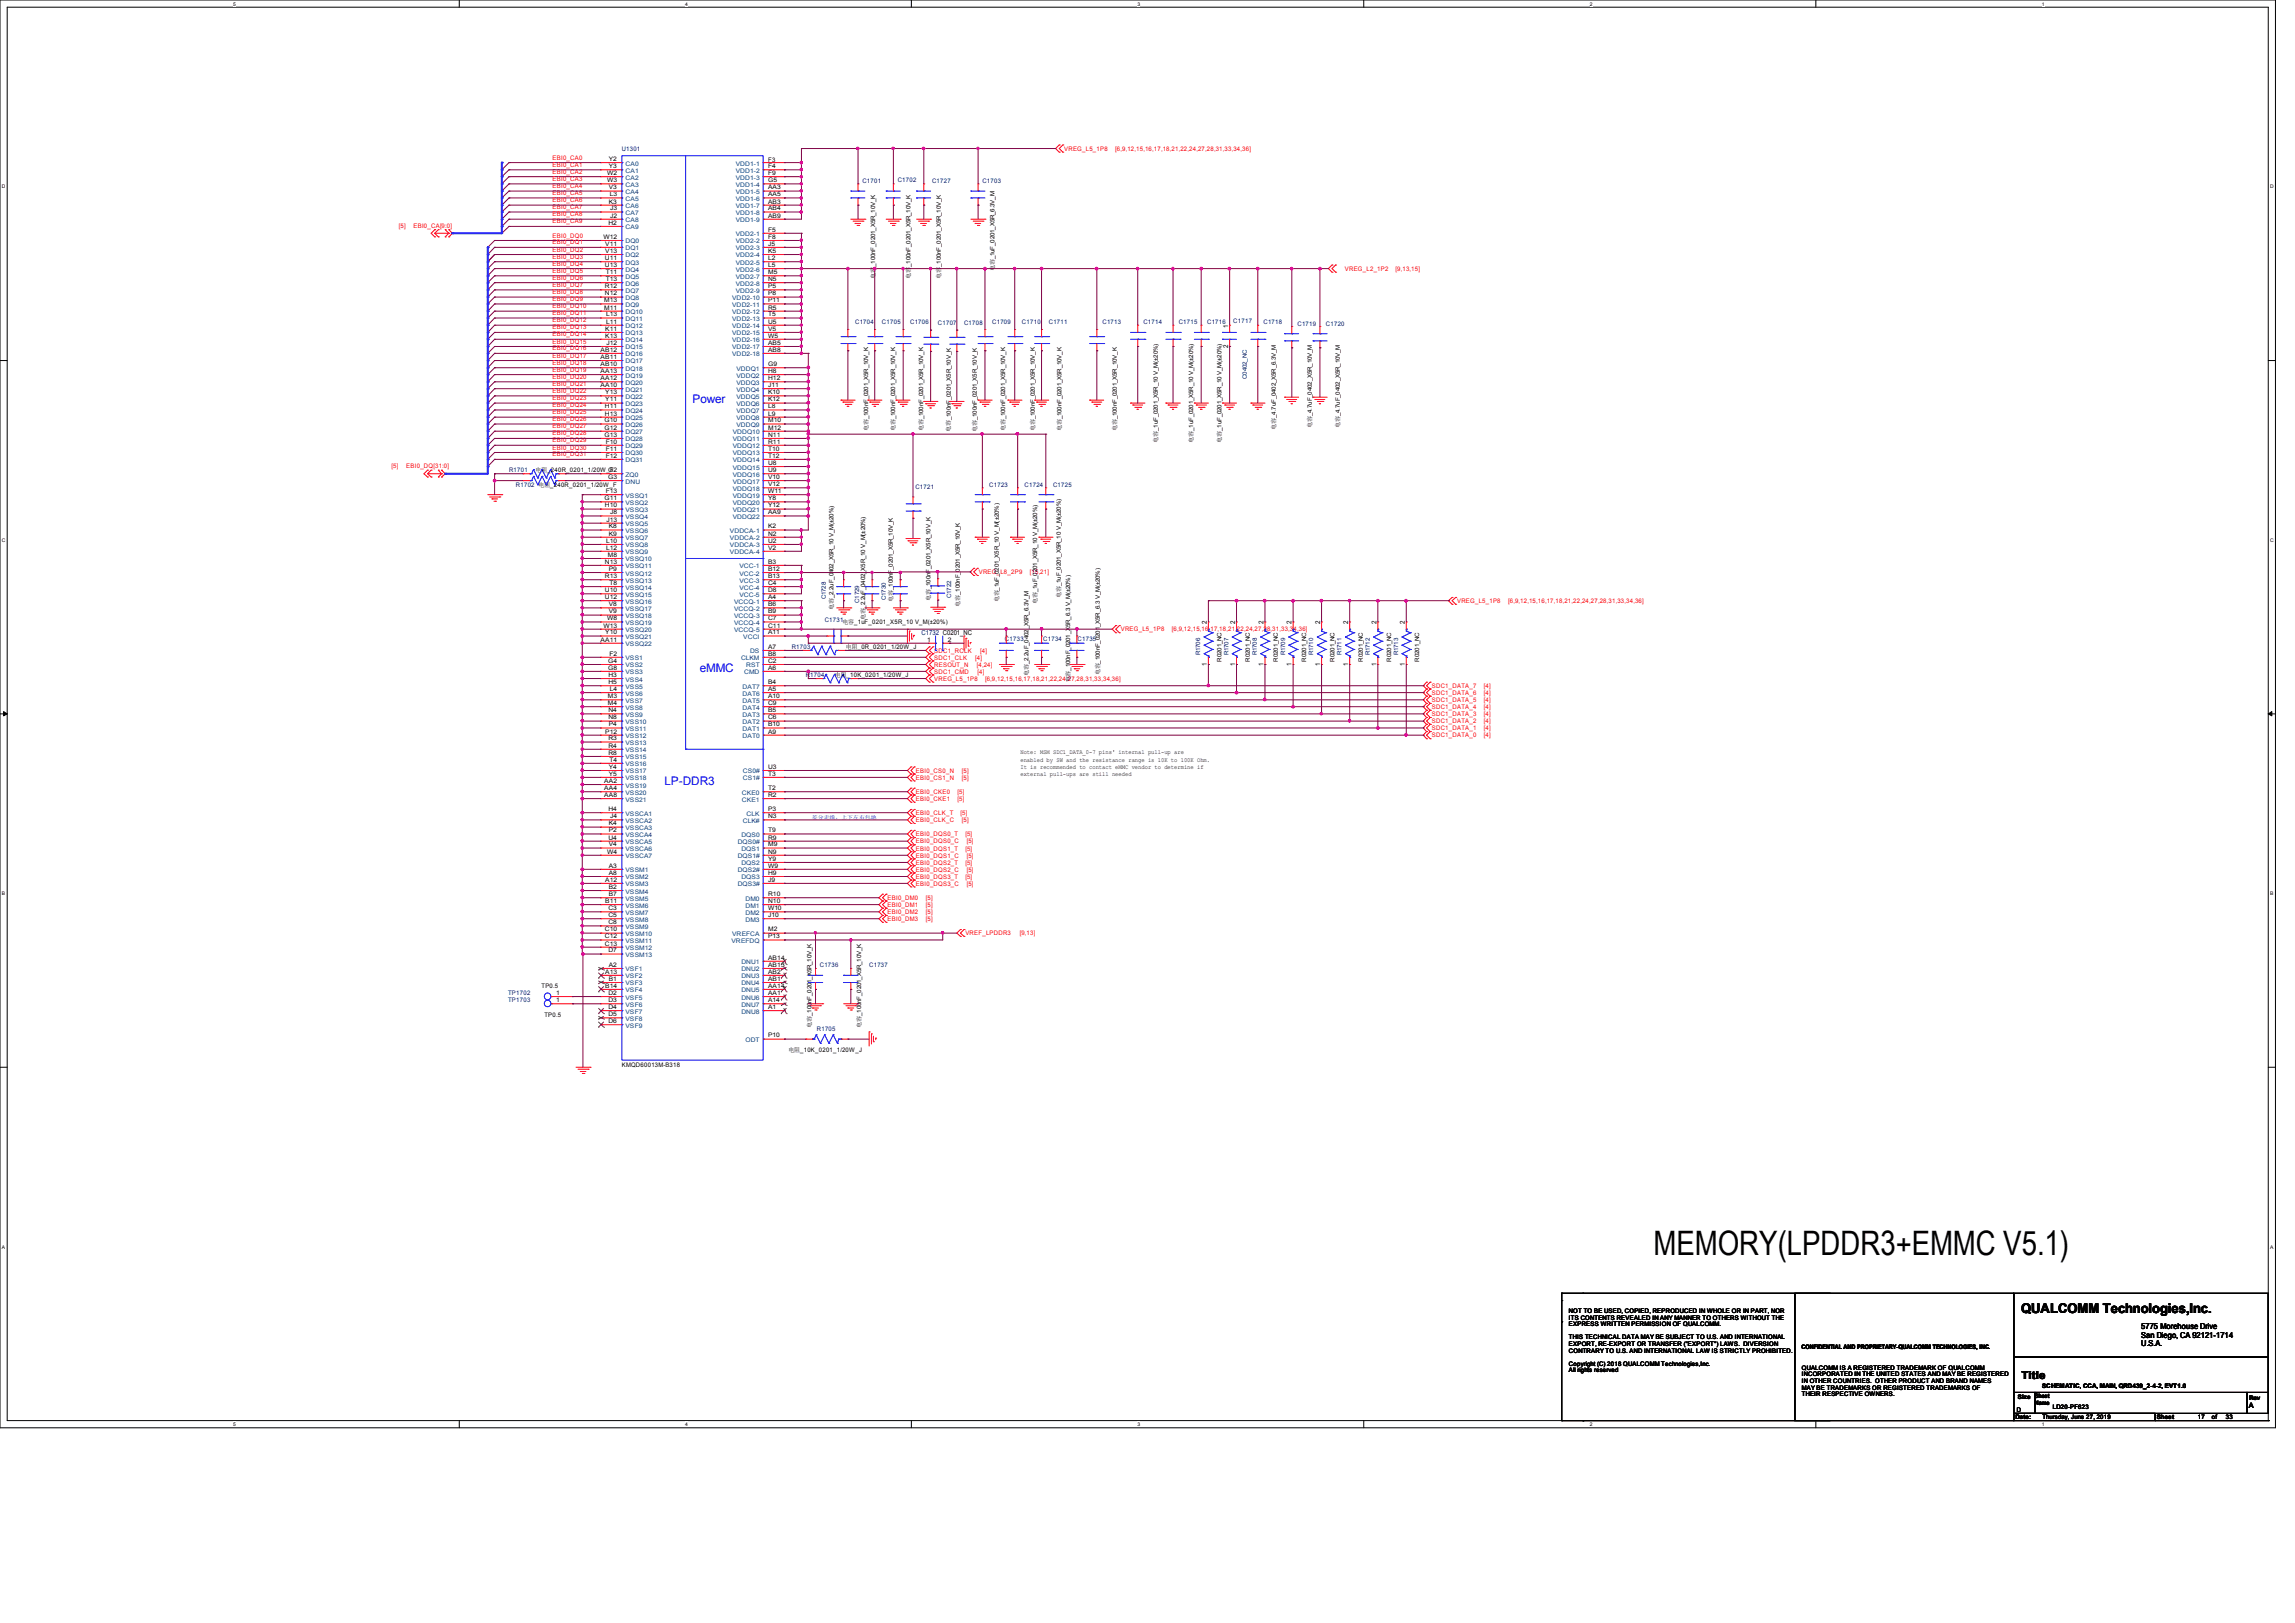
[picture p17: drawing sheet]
<svg xmlns="http://www.w3.org/2000/svg" width="297mm" height="210mm" viewBox="0 0 297 210" stroke-linecap="round" stroke-linejoin="round" font-family="sans-serif">
<defs><g id="words">
<text font-size="4.4" x="214" y="162.4">MEMORY(LPDDR3+EMMC V5.1)</text>
<text font-size="1.7" x="261.5" y="169.9">QUALCOMM Technologies,Inc.</text>
<g font-size="1.5" fill="#00f">
<text x="89.6" y="52.2">Power</text>
<text x="90.5" y="86.9">eMMC</text>
<text x="86" y="101.6">LP-DDR3</text>
</g>
<text font-size="1.4" x="261.6" y="178.4">Title</text>
<g font-size="1.1">
<text x="277.1" y="172">5775 Morehouse Drive</text>
<text x="277.1" y="173.1">San Diego, CA 92121-1714</text>
<text x="277.1" y="174.2">U.S.A.</text>
</g>
<text font-size="1" x="291" y="182.2">A</text>
<g font-size=".9">
<text x="158.9" y="45" transform="rotate(-90 158.9 45)">2</text>
<text x="158.9" y="42.4" transform="rotate(-90 158.9 42.4)">1</text>
<text x="156.2" y="80.8" transform="rotate(-90 156.2 80.8)">2</text>
<text x="159.8" y="80.8" transform="rotate(-90 159.8 80.8)">2</text>
<text x="163.5" y="80.8" transform="rotate(-90 163.5 80.8)">2</text>
<text x="167.2" y="80.8" transform="rotate(-90 167.2 80.8)">2</text>
<text x="170.8" y="80.8" transform="rotate(-90 170.8 80.8)">2</text>
<text x="174.5" y="80.8" transform="rotate(-90 174.5 80.8)">2</text>
<text x="178.1" y="80.8" transform="rotate(-90 178.1 80.8)">2</text>
<text x="181.8" y="80.8" transform="rotate(-90 181.8 80.8)">2</text>
<text x="156.2" y="86.1" transform="rotate(-90 156.2 86.1)">1</text>
<text x="159.8" y="86.1" transform="rotate(-90 159.8 86.1)">1</text>
<text x="163.5" y="86.1" transform="rotate(-90 163.5 86.1)">1</text>
<text x="167.2" y="86.1" transform="rotate(-90 167.2 86.1)">1</text>
<text x="170.8" y="86.1" transform="rotate(-90 170.8 86.1)">1</text>
<text x="174.5" y="86.1" transform="rotate(-90 174.5 86.1)">1</text>
<text x="178.1" y="86.1" transform="rotate(-90 178.1 86.1)">1</text>
<text x="181.8" y="86.1" transform="rotate(-90 181.8 86.1)">1</text>
</g>
<text font-size=".9" fill="#000080" x="119.3" y="82.2">C1732 C0201_NC</text>
<g font-size=".8" fill="#f00">
<text x="71.5" y="20.7">EBI0_CA0</text>
<text x="71.5" y="22.5">EBI0_CA2</text>
<text x="71.5" y="21.6">EBI0_CA1</text>
<text x="71.5" y="23.4">EBI0_CA3</text>
<text x="137.7" y="19.5">VREG_L5_1P8</text>
<text x="144.3" y="19.5">[6,9,12,15,16,17,18,21,22,24,27,28,31,33,34,36]</text>
<text x="51.6" y="29.5">[5]</text>
<text x="53.5" y="29.5">EBI0_CA[9:0]</text>
<text x="71.5" y="25.2">EBI0_CA5</text>
<text x="71.5" y="24.3">EBI0_CA4</text>
<text x="71.5" y="27.1">EBI0_CA7</text>
<text x="71.5" y="26.2">EBI0_CA6</text>
<text x="71.5" y="28.9">EBI0_CA9</text>
<text x="71.5" y="28">EBI0_CA8</text>
<text x="71.5" y="33.5">EBI0_DQ3</text>
<text x="71.5" y="32.6">EBI0_DQ2</text>
<text x="71.5" y="35.3">EBI0_DQ5</text>
<text x="71.5" y="34.4">EBI0_DQ4</text>
<text x="71.5" y="30.7">EBI0_DQ0</text>
<text x="71.5" y="31.6">EBI0_DQ1</text>
<text x="174" y="35.1">VREG_L2_1P2</text>
<text x="180.6" y="35.1">[9,13,15]</text>
<text x="71.5" y="41.7">EBI0_DQ12</text>
<text x="71.5" y="37.1">EBI0_DQ7</text>
<text x="71.5" y="36.2">EBI0_DQ6</text>
<text x="71.5" y="38.1">EBI0_DQ8</text>
<text x="71.5" y="39.9">EBI0_DQ10</text>
<text x="71.5" y="38.9">EBI0_DQ9</text>
<text x="71.5" y="40.8">EBI0_DQ11</text>
<text x="71.5" y="42.6">EBI0_DQ13</text>
<text x="71.5" y="43.5">EBI0_DQ14</text>
<text x="71.5" y="44.4">EBI0_DQ15</text>
<text x="71.5" y="46.3">EBI0_DQ17</text>
<text x="71.5" y="47.2">EBI0_DQ18</text>
<text x="71.5" y="45.3">EBI0_DQ16</text>
<text x="71.5" y="48.1">EBI0_DQ19</text>
<text x="71.5" y="49">EBI0_DQ20</text>
<text x="71.5" y="49.9">EBI0_DQ21</text>
<text x="71.5" y="50.8">EBI0_DQ22</text>
<text x="71.5" y="51.8">EBI0_DQ23</text>
<text x="71.5" y="52.7">EBI0_DQ24</text>
<text x="71.5" y="53.6">EBI0_DQ25</text>
<text x="71.5" y="54.5">EBI0_DQ26</text>
<text x="71.5" y="55.4">EBI0_DQ27</text>
<text x="71.5" y="59.1">EBI0_DQ31</text>
<text x="71.5" y="58.2">EBI0_DQ30</text>
<text x="71.5" y="57.2">EBI0_DQ29</text>
<text x="71.5" y="56.3">EBI0_DQ28</text>
<text x="50.7" y="60.6">[5]</text>
<text x="52.6" y="60.6">EBI0_DQ[31:0]</text>
<text x="126.7" y="74.3">VREG_L8_2P9</text>
<text x="133.3" y="74.3">[15,21]</text>
<text x="145" y="81.7">VREG_L5_1P8</text>
<text x="151.6" y="81.7">[6,9,12,15,16,17,18,21,22,24,27,28,31,33,34,36]</text>
<text x="188.6" y="78.1">VREG_L5_1P8</text>
<text x="195.2" y="78.1">[6,9,12,15,16,17,18,21,22,24,27,28,31,33,34,36]</text>
<text x="120.9" y="84.5">SDC1_RCLK</text>
<text x="120.9" y="85.3">SDC1_CLK</text>
<text x="120.9" y="87.2">SDC1_CMD</text>
<text x="120.9" y="86.3">RESOUT_N</text>
<text x="120.9" y="88.1">VREG_L5_1P8</text>
<text x="126.2" y="85.3">[4]</text>
<text x="126.4" y="86.3">[4,24]</text>
<text x="126.5" y="87.2">[4]</text>
<text x="126.8" y="84.5">[4]</text>
<text x="127.5" y="88.1">[6,9,12,15,16,17,18,21,22,24,27,28,31,33,34,36]</text>
<text x="185.3" y="89">SDC1_DATA_7</text>
<text x="185.3" y="89.9">SDC1_DATA_6</text>
<text x="192" y="89">[4]</text>
<text x="192" y="89.9">[4]</text>
<text x="185.3" y="90.8">SDC1_DATA_5</text>
<text x="185.3" y="91.8">SDC1_DATA_4</text>
<text x="185.3" y="93.6">SDC1_DATA_2</text>
<text x="185.3" y="92.7">SDC1_DATA_3</text>
<text x="185.3" y="95.4">SDC1_DATA_0</text>
<text x="185.3" y="94.5">SDC1_DATA_1</text>
<text x="192" y="90.8">[4]</text>
<text x="192" y="91.8">[4]</text>
<text x="192" y="93.6">[4]</text>
<text x="192" y="92.7">[4]</text>
<text x="192" y="95.4">[4]</text>
<text x="192" y="94.5">[4]</text>
<text x="118.5" y="100">EBI0_CS0_N</text>
<text x="118.5" y="100.9">EBI0_CS1_N</text>
<text x="124.5" y="100">[5]</text>
<text x="124.5" y="100.9">[5]</text>
<text x="118.5" y="102.7">EBI0_CKE0</text>
<text x="118.5" y="103.6">EBI0_CKE1</text>
<text x="118.5" y="105.5">EBI0_CLK_T</text>
<text x="118.5" y="106.4">EBI0_CLK_C</text>
<text x="123.9" y="102.7">[5]</text>
<text x="123.9" y="103.6">[5]</text>
<text x="124.3" y="105.5">[5]</text>
<text x="124.5" y="106.4">[5]</text>
<text x="118.5" y="108.2">EBI0_DQS0_T</text>
<text x="118.5" y="109.1">EBI0_DQS0_C</text>
<text x="118.5" y="110.1">EBI0_DQS1_T</text>
<text x="118.5" y="111">EBI0_DQS1_C</text>
<text x="118.5" y="111.9">EBI0_DQS2_T</text>
<text x="118.5" y="112.8">EBI0_DQS2_C</text>
<text x="118.5" y="113.7">EBI0_DQS3_T</text>
<text x="124.9" y="108.2">[5]</text>
<text x="124.9" y="110.1">[5]</text>
<text x="124.9" y="111.9">[5]</text>
<text x="124.9" y="113.7">[5]</text>
<text x="125.1" y="109.1">[5]</text>
<text x="125.1" y="111">[5]</text>
<text x="125.1" y="112.8">[5]</text>
<text x="114.9" y="118.3">EBI0_DM2</text>
<text x="114.9" y="117.3">EBI0_DM1</text>
<text x="114.9" y="116.5">EBI0_DM0</text>
<text x="114.9" y="119.2">EBI0_DM3</text>
<text x="118.5" y="114.6">EBI0_DQS3_C</text>
<text x="119.8" y="118.3">[5]</text>
<text x="119.8" y="117.3">[5]</text>
<text x="119.8" y="116.5">[5]</text>
<text x="119.8" y="119.2">[5]</text>
<text x="125.1" y="114.6">[5]</text>
<text x="124.9" y="121">VREF_LPDDR3</text>
<text x="132" y="121">[9,13]</text>
</g>
<g font-size=".8">
<text x="78.6" y="23.6">W3</text>
<text x="78.6" y="22.6">W2</text>
<text x="78.8" y="21.8">Y3</text>
<text x="78.8" y="20.8">Y2</text>
<text x="99.4" y="20.9">F3</text>
<text x="99.4" y="22.6">F9</text>
<text x="99.4" y="23.6">G5</text>
<text x="99.4" y="21.8">F4</text>
<text x="78.7" y="29.1">H2</text>
<text x="78.8" y="26.3">K3</text>
<text x="78.8" y="24.5">V3</text>
<text x="78.9" y="25.4">L3</text>
<text x="79" y="28.2">J2</text>
<text x="79" y="27.2">J3</text>
<text x="99.4" y="24.5">AA3</text>
<text x="99.4" y="25.4">AA5</text>
<text x="99.4" y="26.3">AB3</text>
<text x="99.4" y="27.2">AB4</text>
<text x="99.4" y="28.2">AB9</text>
<text x="99.4" y="30">F5</text>
<text x="78.1" y="30.9">W12</text>
<text x="78.3" y="34.5">U13</text>
<text x="78.3" y="33.7">U11</text>
<text x="78.3" y="32.7">V13</text>
<text x="78.3" y="31.8">V11</text>
<text x="78.4" y="35.5">T11</text>
<text x="99.4" y="35.5">M5</text>
<text x="99.4" y="30.9">F8</text>
<text x="99.4" y="31.8">J5</text>
<text x="99.4" y="32.7">K5</text>
<text x="99.4" y="33.7">L2</text>
<text x="99.4" y="34.5">L5</text>
<text x="128.7" y="35.1" transform="rotate(-90 128.7 35.1)">电容_1uF_0201_X5R_6.3V_M</text>
<text x="78.2" y="39.1">M13</text>
<text x="78.2" y="40">M11</text>
<text x="78.3" y="38.2">N12</text>
<text x="78.3" y="37.3">R12</text>
<text x="78.4" y="36.4">T13</text>
<text x="78.5" y="40.9">L13</text>
<text x="78.5" y="41.9">L11</text>
<text x="99.4" y="39.1">P11</text>
<text x="99.4" y="36.4">N5</text>
<text x="99.4" y="40">R5</text>
<text x="99.4" y="38.2">P8</text>
<text x="99.4" y="37.3">P5</text>
<text x="99.4" y="40.9">T5</text>
<text x="99.4" y="41.9">U5</text>
<text x="113.2" y="36.1" transform="rotate(-90 113.2 36.1)">电容_100nF_0201_X5R_10V_K</text>
<text x="117.8" y="36.1" transform="rotate(-90 117.8 36.1)">电容_100nF_0201_X5R_10V_K</text>
<text x="121.8" y="36.1" transform="rotate(-90 121.8 36.1)">电容_100nF_0201_X5R_10V_K</text>
<text x="77.7" y="46.4">AB11</text>
<text x="77.7" y="45.5">AB12</text>
<text x="77.7" y="47.4">AB10</text>
<text x="78.3" y="42.8">K11</text>
<text x="78.3" y="43.7">K13</text>
<text x="78.5" y="44.6">J12</text>
<text x="99.4" y="47.4">G9</text>
<text x="99.4" y="42.8">V5</text>
<text x="99.4" y="43.7">W5</text>
<text x="99.4" y="44.6">AB5</text>
<text x="99.4" y="45.5">AB8</text>
<text x="77.7" y="48.3">AA13</text>
<text x="77.7" y="49.2">AA12</text>
<text x="77.7" y="50.1">AA10</text>
<text x="78.3" y="53.8">H13</text>
<text x="78.3" y="52.8">H11</text>
<text x="78.3" y="51.9">Y11</text>
<text x="78.3" y="51">Y13</text>
<text x="99.4" y="52.8">L8</text>
<text x="99.4" y="53.8">L9</text>
<text x="99.4" y="50.1">J11</text>
<text x="99.4" y="49.2">H12</text>
<text x="99.4" y="51">K10</text>
<text x="99.4" y="51.9">K12</text>
<text x="99.4" y="48.3">H8</text>
<text x="78.2" y="54.7">G10</text>
<text x="78.2" y="55.6">G12</text>
<text x="78.2" y="56.5">G13</text>
<text x="78.4" y="59.2">F12</text>
<text x="78.4" y="57.4">F10</text>
<text x="78.4" y="58.3">F11</text>
<text x="99.4" y="56.5">N11</text>
<text x="99.4" y="54.7">M10</text>
<text x="99.4" y="57.4">R11</text>
<text x="99.4" y="58.3">T10</text>
<text x="99.4" y="55.6">M12</text>
<text x="99.4" y="59.2">T12</text>
<text x="112.4" y="55.8" transform="rotate(-90 112.4 55.8)">电容_100nF_0201_X5R_10V_K</text>
<text x="115.8" y="55.8" transform="rotate(-90 115.8 55.8)">电容_100nF_0201_X5R_10V_K</text>
<text x="119.5" y="55.8" transform="rotate(-90 119.5 55.8)">电容_100nF_0201_X5R_10V_K</text>
<text x="123" y="55.9" transform="rotate(-90 123 55.9)">电容_100nF_0201_X5R_10V_K</text>
<text x="126.4" y="55.9" transform="rotate(-90 126.4 55.9)">电容_100nF_0201_X5R_10V_K</text>
<text x="130.1" y="55.8" transform="rotate(-90 130.1 55.8)">电容_100nF_0201_X5R_10V_K</text>
<text x="133.9" y="55.8" transform="rotate(-90 133.9 55.8)">电容_100nF_0201_X5R_10V_K</text>
<text x="137.4" y="55.8" transform="rotate(-90 137.4 55.8)">电容_100nF_0201_X5R_10V_K</text>
<text x="144.5" y="55.8" transform="rotate(-90 144.5 55.8)">电容_100nF_0201_X5R_10V_K</text>
<text x="149.8" y="57.3" transform="rotate(-90 149.8 57.3)">电容_1uF_0201_X5R_10 V_M(±20%)</text>
<text x="154.4" y="57.3" transform="rotate(-90 154.4 57.3)">电容_1uF_0201_X5R_10 V_M(±20%)</text>
<text x="158.1" y="57.3" transform="rotate(-90 158.1 57.3)">电容_1uF_0201_X5R_10 V_M(±20%)</text>
<text x="165.1" y="55.6" transform="rotate(-90 165.1 55.6)">电容_4.7uF_0402_X5R_6.3V_M</text>
<text x="169.8" y="55.4" transform="rotate(-90 169.8 55.4)">电容_4.7uF_0402_X5R_10V_M</text>
<text x="173.4" y="55.4" transform="rotate(-90 173.4 55.4)">电容_4.7uF_0402_X5R_10V_M</text>
<text x="69.3" y="61.1">电阻_240R_0201_1/20W_F</text>
<text x="78.2" y="64.7">G11</text>
<text x="78.3" y="65.7">H10</text>
<text x="78.4" y="63.8">F13</text>
<text x="78.7" y="61.1">G2</text>
<text x="78.7" y="62">G3</text>
<text x="99.4" y="60.2">U8</text>
<text x="99.4" y="61.1">U9</text>
<text x="99.4" y="62">V10</text>
<text x="99.4" y="62.9">V12</text>
<text x="99.4" y="63.8">W11</text>
<text x="99.4" y="64.7">Y8</text>
<text x="99.4" y="65.7">Y12</text>
<text x="78.5" y="70.2">L10</text>
<text x="78.5" y="71.1">L12</text>
<text x="78.5" y="67.5">J13</text>
<text x="78.8" y="68.4">K8</text>
<text x="78.8" y="69.3">K9</text>
<text x="79" y="66.5">J8</text>
<text x="99.4" y="69.3">N2</text>
<text x="99.4" y="70.2">U2</text>
<text x="99.4" y="68.4">K2</text>
<text x="99.4" y="66.5">AA9</text>
<text x="99.4" y="71.1">V2</text>
<text x="78.3" y="72.9">N13</text>
<text x="78.3" y="74.8">R13</text>
<text x="78.3" y="76.6">U10</text>
<text x="78.3" y="77.5">U12</text>
<text x="78.7" y="72.1">M8</text>
<text x="78.8" y="73.9">P9</text>
<text x="78.9" y="75.7">T8</text>
<text x="99.4" y="72.9">B3</text>
<text x="99.4" y="73.9">B12</text>
<text x="99.4" y="74.8">B13</text>
<text x="99.4" y="75.7">C4</text>
<text x="99.4" y="76.6">D8</text>
<text x="99.4" y="77.5">A4</text>
<text x="115.5" y="77.9" transform="rotate(-90 115.5 77.9)">电容_100nF_0201_X5R_10V_K</text>
<text x="120.4" y="77.8" transform="rotate(-90 120.4 77.8)">电容_100nF_0201_X5R_10V_K</text>
<text x="129.2" y="77.9" transform="rotate(-90 129.2 77.9)">电容_1uF_0201_X5R_10 V_M(±20%)</text>
<text x="137.3" y="77.4" transform="rotate(-90 137.3 77.4)">电容_1uF_0201_X5R_10 V_M(±20%)</text>
<text x="77.7" y="83">AA11</text>
<text x="78.1" y="81.2">W13</text>
<text x="78.3" y="82.1">Y10</text>
<text x="78.6" y="80.3">W8</text>
<text x="78.8" y="78.4">V8</text>
<text x="78.8" y="79.4">V9</text>
<text x="99.4" y="78.4">B6</text>
<text x="99.4" y="80.3">C7</text>
<text x="99.4" y="81.2">C11</text>
<text x="99.4" y="82.1">A11</text>
<text x="99.4" y="79.4">B9</text>
<text x="99.4" y="83.9">A7</text>
<text x="107.9" y="78.9" transform="rotate(-90 107.9 78.9)">电容_2.2uF_0402_X5R_10 V_M(±20%)</text>
<text x="109.5" y="84">电阻_0R_0201_1/20W_J</text>
<text x="112" y="80.3" transform="rotate(-90 112 80.3)">电容_2.2uF_0402_X5R_10 V_M(±20%)</text>
<text x="120" y="83">1</text>
<text x="122.7" y="83">2</text>
<text x="124.2" y="78.5" transform="rotate(-90 124.2 78.5)">电容_100nF_0201_X5R_10V_K</text>
<text x="134.2" y="78.1" transform="rotate(-90 134.2 78.1)">电容_1uF_0201_X5R_10 V_M(±20%)</text>
<text x="78.7" y="85.8">G4</text>
<text x="78.7" y="86.7">G8</text>
<text x="78.7" y="87.6">H3</text>
<text x="78.7" y="88.5">H5</text>
<text x="78.9" y="84.8">F2</text>
<text x="78.9" y="89.4">L4</text>
<text x="99.4" y="84.8">B8</text>
<text x="99.4" y="85.8">C2</text>
<text x="99.4" y="86.7">A6</text>
<text x="99.4" y="88.5">B4</text>
<text x="99.4" y="89.4">A5</text>
<text x="108" y="87.6">电阻_10K_0201_1/20W_J</text>
<text x="133.1" y="87.5" transform="rotate(-90 133.1 87.5)">电容_2.2uF_0402_X5R_6.3V_M</text>
<text x="138.5" y="88.3" transform="rotate(-90 138.5 88.3)">电容_100nF_0201_X5R_6.3 V_M(±20%)</text>
<text x="142.3" y="87.4" transform="rotate(-90 142.3 87.4)">电容_100nF_0201_X5R_6.3 V_M(±20%)</text>
<text x="158.1" y="85.6" transform="rotate(-90 158.1 85.6)">R0201_NC</text>
<text x="161.7" y="85.6" transform="rotate(-90 161.7 85.6)">R0201_NC</text>
<text x="165.4" y="85.6" transform="rotate(-90 165.4 85.6)">R0201_NC</text>
<text x="169" y="85.6" transform="rotate(-90 169 85.6)">R0201_NC</text>
<text x="172.7" y="85.6" transform="rotate(-90 172.7 85.6)">R0201_NC</text>
<text x="176.4" y="85.6" transform="rotate(-90 176.4 85.6)">R0201_NC</text>
<text x="180" y="85.6" transform="rotate(-90 180 85.6)">R0201_NC</text>
<text x="183.7" y="85.6" transform="rotate(-90 183.7 85.6)">R0201_NC</text>
<text x="78.3" y="94.9">P12</text>
<text x="78.7" y="90.3">M3</text>
<text x="78.7" y="91.2">M4</text>
<text x="78.7" y="92.2">N4</text>
<text x="78.7" y="93.1">N8</text>
<text x="78.7" y="95.8">R3</text>
<text x="78.8" y="94">P4</text>
<text x="99.4" y="90.3">A10</text>
<text x="99.4" y="91.2">C9</text>
<text x="99.4" y="92.2">B5</text>
<text x="99.4" y="93.1">C6</text>
<text x="99.4" y="94">B10</text>
<text x="99.4" y="94.9">A9</text>
<text x="78.2" y="101.3">AA2</text>
<text x="78.7" y="96.7">R4</text>
<text x="78.7" y="97.7">R8</text>
<text x="78.8" y="99.5">Y4</text>
<text x="78.8" y="100.4">Y5</text>
<text x="78.9" y="98.6">T4</text>
<text x="99.4" y="99.5">U3</text>
<text x="99.4" y="100.4">T3</text>
<text x="132.1" y="100.4">external pull-ups are still needed</text>
<text x="132.1" y="99.4">It is recommended to contact eMMC vendor to determine if</text>
<text x="132.1" y="98.6">enabled by SW and the resistance range is 10K to 100K Ohm.</text>
<text x="132.1" y="97.6">Note: MSM SDC1_DATA_0-7 pins' internal pull-up are</text>
<text x="78.2" y="102.2">AA4</text>
<text x="78.2" y="103.1">AA8</text>
<text x="78.7" y="104.9">H4</text>
<text x="78.8" y="106.8">K4</text>
<text x="78.8" y="107.7">P2</text>
<text x="79" y="105.9">J4</text>
<text x="99.4" y="102.2">T2</text>
<text x="99.4" y="103.1">R2</text>
<text x="99.4" y="104.9">P3</text>
<text x="99.4" y="105.9">N3</text>
<text x="99.4" y="107.7">T9</text>
<text x="78.6" y="110.4">W4</text>
<text x="78.7" y="108.6">U4</text>
<text x="78.8" y="112.3">A3</text>
<text x="78.8" y="113.2">A8</text>
<text x="78.8" y="109.5">V4</text>
<text x="99.4" y="108.6">R9</text>
<text x="99.4" y="109.5">M9</text>
<text x="99.4" y="110.4">N9</text>
<text x="99.4" y="111.4">Y9</text>
<text x="99.4" y="112.3">W9</text>
<text x="99.4" y="113.2">H9</text>
<text x="78.3" y="114.1">A12</text>
<text x="78.3" y="116.8">B11</text>
<text x="78.7" y="117.8">C3</text>
<text x="78.7" y="118.7">C5</text>
<text x="78.7" y="119.6">C8</text>
<text x="78.8" y="115">B2</text>
<text x="78.8" y="116">B7</text>
<text x="99.4" y="114.1">J9</text>
<text x="99.4" y="116">R10</text>
<text x="99.4" y="116.8">N10</text>
<text x="99.4" y="117.8">W10</text>
<text x="99.4" y="118.7">J10</text>
<text x="78.3" y="120.5">C10</text>
<text x="78.3" y="121.4">C12</text>
<text x="78.3" y="122.3">C13</text>
<text x="78.3" y="126">A13</text>
<text x="78.7" y="123.2">D7</text>
<text x="78.8" y="125.1">A2</text>
<text x="99.4" y="126">AB2</text>
<text x="99.4" y="125.1">AB13</text>
<text x="99.4" y="124.2">AB14</text>
<text x="99.4" y="120.5">M2</text>
<text x="99.4" y="121.4">P13</text>
<text x="70.1" y="127.9">TP0.5</text>
<text x="70.4" y="131.5">TP0.5</text>
<text x="72" y="128.7">1</text>
<text x="72" y="129.7">1</text>
<text x="78.3" y="127.8">B14</text>
<text x="78.7" y="128.7">D2</text>
<text x="78.7" y="129.7">D3</text>
<text x="78.7" y="130.6">D4</text>
<text x="78.7" y="131.5">D5</text>
<text x="78.8" y="126.9">B1</text>
<text x="99.4" y="130.6">A1</text>
<text x="99.4" y="129.7">A14</text>
<text x="99.4" y="128.7">AA1</text>
<text x="99.4" y="127.8">AA14</text>
<text x="99.4" y="126.9">AB1</text>
<text x="78.7" y="132.4">D6</text>
<text x="99.4" y="134.2">P10</text>
<text x="102" y="136.1">电阻_10K_0201_1/20W_J</text>
<text x="105" y="133" transform="rotate(-90 105 133)">电容_100nF_0201_X5R_10V_K</text>
<text x="111.4" y="133" transform="rotate(-90 111.4 133)">电容_100nF_0201_X5R_10V_K</text>
<text x="80.5" y="138">KMQD60013M-B318</text>
<text x="203" y="169.9">NOT TO BE USED, COPIED, REPRODUCED IN WHOLE OR IN PART, NOR</text>
<text x="203" y="170.8">ITS CONTENTS REVEALED IN ANY MANNER TO OTHERS WITHOUT THE</text>
<text x="203" y="171.6">EXPRESS WRITTEN PERMISSION OF QUALCOMM.</text>
<text x="203" y="173.3">THIS TECHNICAL DATA MAY BE SUBJECT TO U.S. AND INTERNATIONAL</text>
<text x="203" y="174.2">EXPORT, RE-EXPORT OR TRANSFER (&quot;EXPORT&quot;) LAWS. DIVERSION</text>
<text x="203" y="175">CONTRARY TO U.S. AND INTERNATIONAL LAW IS STRICTLY PROHIBITED.</text>
<text x="203" y="176.7">Copyright (C) 2018 QUALCOMM Technologies,Inc.</text>
<text x="203" y="177.5">All rights reserved</text>
<text x="233.1" y="174.5">CONFIDENTIAL AND PROPRIETARY-QUALCOMM TECHNOLOGIES, INC.</text>
<text x="233.2" y="177.2">QUALCOMM IS A REGISTERED TRADEMARK OF QUALCOMM</text>
<text x="233.2" y="178.1">INCORPORATED IN THE UNITED STATES AND MAY BE REGISTERED</text>
<text x="233.2" y="178.9">IN OTHER COUNTRIES. OTHER PRODUCT AND BRAND NAMES</text>
<text x="233.2" y="179.8">MAY BE TRADEMARKS OR REGISTERED TRADEMARKS OF</text>
<text x="264.3" y="179.5">SCHEMATIC, CCA, MAIN, QRD439_2-4-2, EVT1.0</text>
<text x="233.2" y="180.6">THEIR RESPECTIVE OWNERS.</text>
<text x="260.8" y="183.6">Date:</text>
<text x="261" y="182.8">D</text>
<text x="261.1" y="181">Size Sheet</text>
<text x="263.3" y="181.8">Name</text>
<text x="264.3" y="183.6">Thursday, June 27, 2019</text>
<text x="265.7" y="182.3">LD20-PF623</text>
<text x="279.1" y="183.6">Sheet</text>
<text x="284.4" y="183.6">17</text>
<text x="286.2" y="183.6">of</text>
<text x="288.1" y="183.6">33</text>
<text x="291.1" y="181.1">Rev</text>
</g>
<g font-size=".8" fill="#000080">
<text x="80.5" y="19.5">U1301</text>
<text x="111.6" y="23.6">C1701</text>
<text x="116.2" y="23.5">C1702</text>
<text x="120.6" y="23.6">C1727</text>
<text x="127.1" y="23.6">C1703</text>
<text x="110.7" y="41.9">C1704</text>
<text x="114.1" y="41.9">C1705</text>
<text x="117.8" y="41.9">C1706</text>
<text x="128.4" y="41.9">C1709</text>
<text x="132.3" y="41.9">C1710</text>
<text x="135.7" y="41.9">C1711</text>
<text x="142.7" y="41.9">C1713</text>
<text x="148" y="41.9">C1714</text>
<text x="152.5" y="41.9">C1715</text>
<text x="156.2" y="41.9">C1716</text>
<text x="159.6" y="41.7">C1717</text>
<text x="163.5" y="41.9">C1718</text>
<text x="121.4" y="42">C1707</text>
<text x="124.8" y="42">C1708</text>
<text x="167.9" y="42.1">C1719</text>
<text x="171.6" y="42.1">C1720</text>
<text x="161.3" y="49" transform="rotate(-90 161.3 49)">C0402_NC</text>
<text x="65.9" y="61.1">R1701</text>
<text x="66.8" y="62.9">R1702 电阻_240R_0201_1/20W_F</text>
<text x="118.5" y="63.2">C1721</text>
<text x="128" y="62.9">C1723</text>
<text x="132.6" y="62.9">C1724</text>
<text x="136.3" y="62.9">C1725</text>
<text x="106.9" y="77.6" transform="rotate(-90 106.9 77.6)">C1728</text>
<text x="114.6" y="77.6" transform="rotate(-90 114.6 77.6)">C1730</text>
<text x="123.1" y="77.4" transform="rotate(-90 123.1 77.4)">C1722</text>
<text x="102.5" y="84">R1703</text>
<text x="106.7" y="80.5">C1731电容_1uF_0201_X5R_10 V_M(±20%)</text>
<text x="111.2" y="78" transform="rotate(-90 111.2 78)">C1729</text>
<text x="130.1" y="82.9">C1733</text>
<text x="135" y="82.9">C1734</text>
<text x="139.5" y="83">C1735</text>
<text x="104.3" y="87.6">R1704</text>
<text x="155.3" y="84.8" transform="rotate(-90 155.3 84.8)">R1706</text>
<text x="159" y="84.8" transform="rotate(-90 159 84.8)">R1707</text>
<text x="162.7" y="84.8" transform="rotate(-90 162.7 84.8)">R1708</text>
<text x="166.3" y="84.8" transform="rotate(-90 166.3 84.8)">R1709</text>
<text x="169.9" y="84.8" transform="rotate(-90 169.9 84.8)">R1710</text>
<text x="173.6" y="84.8" transform="rotate(-90 173.6 84.8)">R1711</text>
<text x="177.3" y="84.8" transform="rotate(-90 177.3 84.8)">R1712</text>
<text x="180.9" y="84.8" transform="rotate(-90 180.9 84.8)">R1713</text>
<text x="106.1" y="125.1">C1736</text>
<text x="112.5" y="125.1">C1737</text>
<text x="65.7" y="128.8">TP1702</text>
<text x="65.7" y="129.7">TP1703</text>
<text x="105.7" y="133.4">R1705</text>
</g>
<g font-size=".8" fill="#004080">
<text x="81" y="23.2">CA2</text>
<text x="81" y="22.4">CA1</text>
<text x="81" y="21.4">CA0</text>
<text x="95.2" y="23.2">VDD1-3</text>
<text x="95.2" y="22.4">VDD1-2</text>
<text x="95.2" y="21.4">VDD1-1</text>
<text x="81" y="29.7">CA9</text>
<text x="81" y="28.7">CA8</text>
<text x="81" y="26.9">CA6</text>
<text x="81" y="27.8">CA7</text>
<text x="81" y="26">CA5</text>
<text x="81" y="25.1">CA4</text>
<text x="81" y="24.2">CA3</text>
<text x="95.2" y="24.2">VDD1-4</text>
<text x="95.2" y="25.1">VDD1-5</text>
<text x="95.2" y="26">VDD1-6</text>
<text x="95.2" y="26.9">VDD1-7</text>
<text x="95.2" y="27.8">VDD1-8</text>
<text x="95.2" y="28.7">VDD1-9</text>
<text x="81" y="35.1">DQ4</text>
<text x="81" y="33.3">DQ2</text>
<text x="81" y="32.4">DQ1</text>
<text x="81" y="34.2">DQ3</text>
<text x="81" y="31.5">DQ0</text>
<text x="95.2" y="30.6">VDD2-1</text>
<text x="95.2" y="31.5">VDD2-2</text>
<text x="95.2" y="32.4">VDD2-3</text>
<text x="95.2" y="33.3">VDD2-4</text>
<text x="95.2" y="34.2">VDD2-5</text>
<text x="95.2" y="35.1">VDD2-6</text>
<text x="81" y="41.5">DQ11</text>
<text x="81" y="38.8">DQ8</text>
<text x="81" y="39.7">DQ9</text>
<text x="81" y="40.6">DQ10</text>
<text x="81" y="36.1">DQ5</text>
<text x="81" y="37">DQ6</text>
<text x="81" y="37.9">DQ7</text>
<text x="94.8" y="39.7">VDD2-11</text>
<text x="94.8" y="40.6">VDD2-12</text>
<text x="94.8" y="38.8">VDD2-10</text>
<text x="94.8" y="41.5">VDD2-13</text>
<text x="95.2" y="37">VDD2-8</text>
<text x="95.2" y="36.1">VDD2-7</text>
<text x="95.2" y="37.9">VDD2-9</text>
<text x="81" y="45.2">DQ15</text>
<text x="81" y="43.4">DQ13</text>
<text x="81" y="44.3">DQ14</text>
<text x="81" y="42.5">DQ12</text>
<text x="81" y="47">DQ17</text>
<text x="81" y="46.1">DQ16</text>
<text x="81" y="48">DQ18</text>
<text x="94.8" y="42.5">VDD2-14</text>
<text x="94.8" y="43.4">VDD2-15</text>
<text x="94.8" y="44.3">VDD2-16</text>
<text x="94.8" y="45.2">VDD2-17</text>
<text x="94.8" y="46.1">VDD2-18</text>
<text x="95.3" y="48">VDDQ1</text>
<text x="81" y="53.4">DQ24</text>
<text x="81" y="48.9">DQ19</text>
<text x="81" y="52.5">DQ23</text>
<text x="81" y="49.8">DQ20</text>
<text x="81" y="51.6">DQ22</text>
<text x="81" y="50.7">DQ21</text>
<text x="95.3" y="53.4">VDDQ7</text>
<text x="95.3" y="50.7">VDDQ4</text>
<text x="95.3" y="49.8">VDDQ3</text>
<text x="95.3" y="51.6">VDDQ5</text>
<text x="95.3" y="52.5">VDDQ6</text>
<text x="95.3" y="48.9">VDDQ2</text>
<text x="81" y="59.8">DQ31</text>
<text x="81" y="58">DQ29</text>
<text x="81" y="55.2">DQ26</text>
<text x="81" y="54.4">DQ25</text>
<text x="81" y="58.9">DQ30</text>
<text x="81" y="56.2">DQ27</text>
<text x="81" y="57.1">DQ28</text>
<text x="94.8" y="57.1">VDDQ11</text>
<text x="94.8" y="58">VDDQ12</text>
<text x="94.8" y="58.9">VDDQ13</text>
<text x="94.8" y="56.2">VDDQ10</text>
<text x="94.8" y="59.8">VDDQ14</text>
<text x="95.3" y="54.4">VDDQ8</text>
<text x="95.3" y="55.2">VDDQ9</text>
<text x="81" y="64.4">VSSQ1</text>
<text x="81" y="65.3">VSSQ2</text>
<text x="81" y="61.7">ZQ0</text>
<text x="81" y="62.6">DNU</text>
<text x="94.8" y="60.7">VDDQ15</text>
<text x="94.8" y="61.7">VDDQ16</text>
<text x="94.8" y="62.6">VDDQ17</text>
<text x="94.8" y="63.5">VDDQ18</text>
<text x="94.8" y="64.4">VDDQ19</text>
<text x="94.8" y="65.3">VDDQ20</text>
<text x="81" y="66.3">VSSQ3</text>
<text x="81" y="67.1">VSSQ4</text>
<text x="81" y="68.1">VSSQ5</text>
<text x="81" y="69">VSSQ6</text>
<text x="81" y="69.9">VSSQ7</text>
<text x="81" y="70.8">VSSQ8</text>
<text x="81" y="71.7">VSSQ9</text>
<text x="94.5" y="69.9">VDDCA-2</text>
<text x="94.5" y="70.8">VDDCA-3</text>
<text x="94.5" y="69">VDDCA-1</text>
<text x="94.5" y="71.7">VDDCA-4</text>
<text x="94.8" y="66.3">VDDQ21</text>
<text x="94.8" y="67.1">VDDQ22</text>
<text x="81" y="72.6">VSSQ10</text>
<text x="81" y="73.5">VSSQ11</text>
<text x="81" y="74.5">VSSQ12</text>
<text x="81" y="75.4">VSSQ13</text>
<text x="81" y="76.3">VSSQ14</text>
<text x="81" y="77.2">VSSQ15</text>
<text x="95.7" y="73.5">VCC-1</text>
<text x="95.7" y="74.5">VCC-2</text>
<text x="95.7" y="75.4">VCC-3</text>
<text x="95.7" y="76.3">VCC-4</text>
<text x="95.7" y="77.2">VCC-5</text>
<text x="81" y="78.1">VSSQ16</text>
<text x="81" y="79">VSSQ17</text>
<text x="81" y="80">VSSQ18</text>
<text x="81" y="80.9">VSSQ19</text>
<text x="81" y="81.8">VSSQ20</text>
<text x="81" y="82.7">VSSQ21</text>
<text x="81" y="83.6">VSSQ22</text>
<text x="95" y="78.1">VCCQ-1</text>
<text x="95" y="79">VCCQ-2</text>
<text x="95" y="80.9">VCCQ-4</text>
<text x="95" y="81.8">VCCQ-5</text>
<text x="95" y="80">VCCQ-3</text>
<text x="96.2" y="82.7">VCCI</text>
<text x="81" y="85.4">VSS1</text>
<text x="81" y="86.4">VSS2</text>
<text x="81" y="87.2">VSS3</text>
<text x="81" y="88.2">VSS4</text>
<text x="81" y="89.1">VSS5</text>
<text x="95.9" y="85.4">CLKM</text>
<text x="96.1" y="89.1">DAT7</text>
<text x="96.3" y="87.2">CMD</text>
<text x="96.6" y="86.4">RST</text>
<text x="97.1" y="84.5">DS</text>
<text x="81" y="90">VSS6</text>
<text x="81" y="90.9">VSS7</text>
<text x="81" y="91.8">VSS8</text>
<text x="81" y="92.8">VSS9</text>
<text x="81" y="93.7">VSS10</text>
<text x="81" y="94.6">VSS11</text>
<text x="81" y="95.5">VSS12</text>
<text x="96.1" y="90">DAT6</text>
<text x="96.1" y="90.9">DAT5</text>
<text x="96.1" y="91.8">DAT4</text>
<text x="96.1" y="92.8">DAT3</text>
<text x="96.1" y="93.7">DAT2</text>
<text x="96.1" y="94.6">DAT1</text>
<text x="96.1" y="95.5">DAT0</text>
<text x="81" y="96.4">VSS13</text>
<text x="81" y="97.3">VSS14</text>
<text x="81" y="98.3">VSS15</text>
<text x="81" y="99.1">VSS16</text>
<text x="81" y="100.1">VSS17</text>
<text x="81" y="101">VSS18</text>
<text x="81" y="101.9">VSS19</text>
<text x="96.2" y="100.1">CS0#</text>
<text x="96.2" y="101">CS1#</text>
<text x="81" y="105.5">VSSCA1</text>
<text x="81" y="106.5">VSSCA2</text>
<text x="81" y="107.4">VSSCA3</text>
<text x="81" y="102.8">VSS20</text>
<text x="81" y="103.7">VSS21</text>
<text x="96" y="102.8">CKE0</text>
<text x="96" y="103.7">CKE1</text>
<text x="96.2" y="106.5">CLK#</text>
<text x="96.6" y="105.5">CLK</text>
<text x="81" y="112.9">VSSM1</text>
<text x="81" y="113.8">VSSM2</text>
<text x="81" y="108.3">VSSCA4</text>
<text x="81" y="109.2">VSSCA5</text>
<text x="81" y="110.1">VSSCA6</text>
<text x="81" y="111">VSSCA7</text>
<text x="95.5" y="109.2">DQS0#</text>
<text x="95.5" y="111">DQS1#</text>
<text x="95.5" y="112.9">DQS2#</text>
<text x="95.9" y="108.3">DQS0</text>
<text x="95.9" y="110.1">DQS1</text>
<text x="95.9" y="112">DQS2</text>
<text x="95.9" y="113.8">DQS3</text>
<text x="81" y="114.7">VSSM3</text>
<text x="81" y="115.6">VSSM4</text>
<text x="81" y="116.5">VSSM5</text>
<text x="81" y="117.4">VSSM6</text>
<text x="81" y="118.4">VSSM7</text>
<text x="81" y="119.3">VSSM8</text>
<text x="95.5" y="114.7">DQS3#</text>
<text x="96.5" y="116.5">DM0</text>
<text x="96.5" y="117.4">DM1</text>
<text x="96.5" y="118.4">DM2</text>
<text x="96.5" y="119.3">DM3</text>
<text x="81" y="120.2">VSSM9</text>
<text x="81" y="121.1">VSSM10</text>
<text x="81" y="122">VSSM11</text>
<text x="81" y="122.9">VSSM12</text>
<text x="81" y="123.8">VSSM13</text>
<text x="81" y="125.7">VSF1</text>
<text x="94.7" y="122">VREFDQ</text>
<text x="94.8" y="121.1">VREFCA</text>
<text x="95.9" y="125.7">DNU2</text>
<text x="95.9" y="124.8">DNU1</text>
<text x="81" y="126.6">VSF2</text>
<text x="81" y="127.5">VSF3</text>
<text x="81" y="128.4">VSF4</text>
<text x="81" y="129.3">VSF5</text>
<text x="81" y="130.3">VSF6</text>
<text x="81" y="131.1">VSF7</text>
<text x="95.9" y="131.1">DNU8</text>
<text x="95.9" y="130.3">DNU7</text>
<text x="95.9" y="129.3">DNU6</text>
<text x="95.9" y="128.4">DNU5</text>
<text x="95.9" y="127.5">DNU4</text>
<text x="95.9" y="126.6">DNU3</text>
<text x="81" y="132.1">VSF8</text>
<text x="81" y="133">VSF9</text>
<text x="96.5" y="134.8">ODT</text>
</g>
<g font-size=".6">
<text x="30.2" y=".7">5</text>
<text x="88.7" y=".7">4</text>
<text x="147.2" y=".7">3</text>
<text x="205.7" y=".7">2</text>
<text x="264.2" y=".7">1</text>
<text x=".3" y="24.4">D</text>
<text x="293.8" y="24.4">D</text>
<text x=".3" y="70.1">C</text>
<text x="293.8" y="70.1">C</text>
<text x=".3" y="115.8">B</text>
<text x="293.8" y="115.8">B</text>
<text x=".3" y="161.5">A</text>
<text x="293.8" y="161.5">A</text>
<text x="30.2" y="184.5">5</text>
<text x="88.7" y="184.5">4</text>
<text x="147.2" y="184.5">3</text>
<text x="205.7" y="184.5">2</text>
<text x="264.2" y="184.5">1</text>
</g>
<text font-size=".6" fill="#00f" x="105.1" y="105.9">差分走线，上下左右包地</text>
</g></defs>
<path d="M0 0h294.5v184.7h-294.5zM.9 .9h292.6v182.9h-292.6z" fill="none" stroke="#000" stroke-width=".13"/>
<g fill="#fff">
<path d="M30.2 .1h.3v.7h-.3z"/>
<path d="M30.2 183.9h.3v.8h-.3z"/>
</g>
<path d="M59.4 0v.9M59.4 183.8v.9" fill="none" stroke="#000" stroke-width=".13"/>
<g fill="#fff">
<path d="M88.7 .1h.3v.7h-.3z"/>
<path d="M88.7 183.9h.3v.8h-.3z"/>
</g>
<path d="M117.9 0v.9M117.9 183.8v.9" fill="none" stroke="#000" stroke-width=".13"/>
<g fill="#fff">
<path d="M147.2 .1h.3v.7h-.3z"/>
<path d="M147.2 183.9h.3v.8h-.3z"/>
</g>
<path d="M176.5 0v.9M176.5 183.8v.9" fill="none" stroke="#000" stroke-width=".13"/>
<g fill="#fff">
<path d="M205.7 .1h.4v.7h-.4z"/>
<path d="M205.7 183.9h.4v.8h-.4z"/>
</g>
<path d="M235 0v.9M235 183.8v.9" fill="none" stroke="#000" stroke-width=".13"/>
<g fill="#fff">
<path d="M264.2 .1h.4v.7h-.4z"/>
<path d="M264.2 183.9h.4v.8h-.4z"/>
<path d="M.3 23.8h.4v.7h-.4z"/>
<path d="M293.8 23.8h.5v.7h-.5z"/>
<path d="M.3 69.5h.4v.7h-.4z"/>
<path d="M293.8 69.5h.5v.7h-.5z"/>
</g>
<path d="M0 46.7h.9M293.5 46.7h1" fill="none" stroke="#000" stroke-width=".13"/>
<g fill="#fff">
<path d="M.3 115.2h.4v.8h-.4z"/>
<path d="M293.8 115.2h.4v.8h-.4z"/>
</g>
<path d="M0 92.4h.9M293.5 92.4h1" fill="none" stroke="#000" stroke-width=".13"/>
<path d="M.5 92.1l.4 .3-.4 .2zM293.5 92.4l.5-.3v.5z" fill="#000" stroke="#000" stroke-width=".13"/>
<g fill="#fff">
<path d="M.3 161h.3v.7h-.3z"/>
<path d="M293.8 161h.4v.7h-.4z"/>
</g>
<g fill="none" stroke="#000" stroke-width=".13">
<path d="M0 138.1h.9M293.5 138.1h1M202.1 171h.1M202.1 167.3h.1M202.1 168.3h.1M202.1 167.3h34.8M202.1 167.3v16.5M204.9 167.3h.1M232.3 167.3h28.3v16.5h-28.3zM260.6 167.3h32.9v8.3h-32.9zM260.6 175.6h32.9v4.6h-32.9zM202.1 183.8h.1"/>
<path d="M202.1 183.8h34.8M204.9 183.8h.1M260.6 180.2h2.8v2.7h-2.8zM260.6 182.9h18.3v.9h-18.3zM263.4 180.2h27.4v2.7h-27.4zM278.9 183.8h14.6M290.8 180.2h2.7v2.7h-2.7zM293.5 183.8h.1"/>
</g>
<g fill="none" stroke="#f00" stroke-width=".13">
<path d="M137.1 18.8h.1M137.1 19.7h.1M137.1 18.8l-.5 .4 .5 .5M137.5 19.7h.1M137.5 18.8h.1M137.5 18.8l-.4 .4 .4 .5M56.3 30.6h.1M56.3 29.7h.1M56.3 29.7l-.5 .5 .5 .4M56.3 30.2l.4 .4M56.3 30.2h1.8M56.7 29.7h.1"/>
<path d="M56.7 30.6h.1M56.7 29.7l-.4 .5M57.6 30.6h.1M57.6 29.7h.1M57.6 29.7l.5 .5M58.1 29.7h.1M58.1 30.6h.1M58.1 30.2h.1M58.1 29.7l.4 .5-.4 .4M58.1 30.2l-.5 .4M77.7 29.3h.1M77.7 28.4h.1"/>
<path d="M77.7 26.5h.1M77.7 27.4h.1M77.7 25.6h.1M77.7 38.4h.1M77.7 39.3h.1M77.7 35.7h.1M77.7 36.6h.1M77.7 37.5h.1M77.7 24.7h.1M77.7 23.8h.1M77.7 22.9h.1M77.7 34.8h.1"/>
<path d="M77.7 32.9h.1M77.7 32h.1M77.7 33.9h.1M77.7 22h.1M77.7 31.1h.1M77.7 21h.1M77.7 28.4h2.8M77.7 29.3h2.8M77.7 26.5h2.8M77.7 27.4h2.8M77.7 25.6h2.8M77.7 38.4h2.8"/>
<path d="M77.7 39.3h2.8M77.7 35.7h2.8M77.7 36.6h2.8M77.7 37.5h2.8M77.7 24.7h2.8M77.7 23.8h2.8M77.7 22.9h2.8M77.7 34.8h2.8M77.7 32.9h2.8M77.7 32h2.8M77.7 33.9h2.8M77.7 22h2.8"/>
<path d="M77.7 31.1h2.8M77.7 21h2.8M98.8 28.4h2.7M98.8 30.2h2.7M98.8 26.5h2.7M98.8 27.4h2.7M98.8 25.6h2.7M98.8 38.4h2.7M98.8 39.3h2.7M98.8 35.7h2.7M98.8 36.6h2.7M98.8 37.5h2.7"/>
<path d="M98.8 24.7h2.7M98.8 23.8h2.7M98.8 22.9h2.7M98.8 34.8h2.7M98.8 32.9h2.7M98.8 32h2.7M98.8 33.9h2.7M98.8 22h2.7M98.8 31.1h2.7M98.8 21h2.7M101.5 22.9h.1M101.5 39.3h.1"/>
<path d="M101.5 36.6h.1M101.5 23.8h.1M101.5 22h.1M101.5 38.4h.1M101.5 35.7h.1M101.5 37.5h.1M101.5 21h.1M101.5 24.7h.1M101.5 25.6h.1M101.5 26.5h.1M101.5 27.4h.1M101.5 28.4h.1"/>
<path d="M101.5 30.2h.1M101.5 31.1h.1M101.5 32h.1M101.5 32.9h.1M101.5 33.9h.1M101.5 34.8h.1M110.1 28.4h1.8M110.4 28.6h1.3M110.7 28.9h.1M110.7 28.9h.7M110.9 29.2h.2M111 23.8h.1"/>
<path d="M111 26.5h.1M111 23.8v.9M111 25.6v.9M111.1 29.2h.1M111.7 28.6h.1M111.9 28.4h.1M114.7 28.4h1.8M115 28.6h1.2M115.2 28.9h.1M115.2 28.9h.8M115.5 29.2h.2M115.6 23.8h.1"/>
<path d="M115.6 26.5h.1M115.6 23.8v.9M115.6 25.6v.9M115.7 29.2h.1M116.2 28.6h.1M116.5 28.4h.1M118.6 28.4h1.8M118.9 28.6h1.3M119.2 28.9h.1M119.2 28.9h.7M119.4 29.2h.2M119.5 23.8h.1"/>
<path d="M119.5 26.5h.1M119.5 23.8v.9M119.5 25.6v.9M119.6 29.2h.1M120.2 28.6h.1M120.4 28.4h.1M125.6 28.4h1.9M125.9 28.6h1.3M126.2 28.9h.1M126.2 28.9h.7M126.5 29.2h.2M126.6 23.8h.1"/>
<path d="M126.6 26.5h.1M126.6 23.8v.9M126.6 25.6v.9M126.7 29.2h.1M127.2 28.6h.1M127.5 28.4h.1M172.4 34.3h.1M172.4 35.2h.1M172.4 34.3l-.5 .5 .5 .4M172.8 35.2h.1M172.8 34.3h.1M172.8 34.3l-.4 .5 .4 .4"/>
<path d="M77.7 59.4h.1M77.7 57.6h.1M77.7 54.9h.1M77.7 54h.1M77.7 58.5h.1M77.7 55.8h.1M77.7 56.7h.1M77.7 53h.1M77.7 44.8h.1M77.7 41.1h.1M77.7 43h.1M77.7 43.9h.1"/>
<path d="M77.7 42.1h.1M77.7 40.3h.1M77.7 48.5h.1M77.7 52.2h.1M77.7 46.7h.1M77.7 49.4h.1M77.7 51.2h.1M77.7 45.7h.1M77.7 47.6h.1M77.7 50.3h.1M77.7 52.2h2.8M77.7 59.4h2.8"/>
<path d="M77.7 57.6h2.8M77.7 54.9h2.8M77.7 54h2.8M77.7 58.5h2.8M77.7 55.8h2.8M77.7 56.7h2.8M77.7 53h2.8M77.7 44.8h2.8M77.7 41.1h2.8M77.7 43h2.8M77.7 43.9h2.8M77.7 42.1h2.8"/>
<path d="M77.7 40.3h2.8M77.7 48.5h2.8M77.7 46.7h2.8M77.7 49.4h2.8M77.7 51.2h2.8M77.7 45.7h2.8M77.7 47.6h2.8M77.7 50.3h2.8M98.8 52.2h2.7M98.8 59.4h2.7M98.8 57.6h2.7M98.8 54.9h2.7"/>
<path d="M98.8 54h2.7M98.8 58.5h2.7M98.8 55.8h2.7M98.8 56.7h2.7M98.8 53h2.7M98.8 44.8h2.7M98.8 41.1h2.7M98.8 43h2.7M98.8 43.9h2.7M98.8 42.1h2.7M98.8 40.3h2.7M98.8 48.5h2.7"/>
<path d="M98.8 49.4h2.7M98.8 51.2h2.7M98.8 45.7h2.7M98.8 47.6h2.7M98.8 50.3h2.7M101.5 53h.1M101.5 54h.1M101.5 56.7h.1M101.5 50.3h.1M101.5 54.9h.1M101.5 47.6h.1M101.5 40.3h.1"/>
<path d="M101.5 57.6h.1M101.5 49.4h.1M101.5 51.2h.1M101.5 52.2h.1M101.5 58.5h.1M101.5 55.8h.1M101.5 48.5h.1M101.5 41.1h.1M101.5 42.1h.1M101.5 43h.1M101.5 43.9h.1M101.5 44.8h.1"/>
<path d="M101.5 45.7h.1M101.5 59.4h.1M108.8 51.8h.1M108.8 51.8h1.9M109.1 52h.1M109.1 52h1.3M109.4 52.3h.7M109.6 52.6h.1M109.6 52.6h.3M109.7 42.6h.1M109.7 45.4h.1M109.7 42.6v1"/>
<path d="M109.7 44.4v1M110.1 52.3h.1M112.3 51.8h.1M112.3 51.8h1.8M112.6 52h.1M112.6 52h1.3M112.9 52.3h.7M113.1 52.6h.1M113.1 52.6h.2M113.2 42.6h.1M113.2 45.4h.1M113.2 42.6v1"/>
<path d="M113.2 44.4v1M113.6 52.3h.1M116 51.8h.1M116 51.8h1.8M116.2 52h.1M116.2 52h1.3M116.5 52.3h.8M116.8 52.6h.1M116.8 52.6h.2M116.9 42.6h.1M116.9 45.4h.1M116.9 42.6v1"/>
<path d="M116.9 44.4v1M117.3 52.3h.1M119.5 51.9h.1M119.5 51.9h1.9M119.8 52.2h.1M119.8 52.2h1.3M120.1 52.5h.7M120.4 52.8h.1M120.4 42.7h.1M120.4 45.5h.1M120.4 42.7v.9M120.4 44.5v1"/>
<path d="M120.8 52.5h.1M122.9 51.9h.1M122.9 51.9h1.9M123.2 52.2h.1M123.2 52.2h1.3M123.4 52.5h.8M123.7 52.8h.1M123.7 52.8h.2M123.8 42.7h.1M123.8 45.5h.1M123.8 42.7v.9M123.8 44.5v1"/>
<path d="M124.2 52.5h.1M126.6 51.8h.1M126.6 51.8h1.8M126.8 52h.1M126.8 52h1.3M127.1 52.3h.7M127.4 52.6h.1M127.4 52.6h.2M127.5 42.6h.1M127.5 45.4h.1M127.5 42.6v1M127.5 44.4v1"/>
<path d="M127.8 52.3h.1M130.4 51.8h.1M130.4 51.8h1.8M130.7 52h.1M130.7 52h1.3M131 52.3h.7M131.2 52.6h.1M131.2 52.6h.2M131.3 42.6h.1M131.3 45.4h.1M131.3 42.6v1M131.3 44.4v1"/>
<path d="M131.7 52.3h.1M133.9 51.8h.1M133.9 51.8h1.8M134.2 52h.1M134.2 52h1.2M134.5 52.3h.7M134.7 52.6h.1M134.7 52.6h.2M134.8 42.6h.1M134.8 45.4h.1M134.8 42.6v1M134.8 44.4v1"/>
<path d="M135.2 52.3h.1M141 51.8h.1M141 51.8h1.8M141.3 52h.1M141.3 52h1.3M141.6 52.3h.7M141.9 52.6h.1M141.9 42.6h.1M141.9 45.4h.1M141.9 42.6v1M141.9 44.4v1M142.3 52.3h.1"/>
<path d="M146.3 52.2h.1M146.3 52.2h1.9M146.6 52.4h.1M146.6 52.4h1.3M146.9 52.7h.7M147.2 53h.1M147.2 44.8h.1M147.2 42.1h.1M147.2 42.1v.9M147.2 43.9v.9M147.6 52.7h.1M150.9 52.2h.1"/>
<path d="M150.9 52.2h1.8M151.2 52.4h.1M151.2 52.4h1.2M151.4 52.7h.8M151.7 53h.1M151.7 53h.2M151.8 44.8h.1M151.8 42.1h.1M151.8 42.1v.9M151.8 43.9v.9M152.2 52.7h.1M154.6 52.2h.1"/>
<path d="M154.6 52.2h1.8M154.8 52.4h.1M154.8 52.4h1.3M155.1 52.7h.7M155.4 53h.1M155.4 53h.2M155.4 44.8h.1M155.4 42.1h.1M155.4 42.1v.9M155.4 43.9v.9M155.8 52.7h.1M158.2 52.2h.1"/>
<path d="M158.2 52.2h1.8M158.5 52.4h.1M158.5 52.4h1.3M158.7 52.7h.8M159 53h.1M159 53h.2M159.1 42.1h.1M159.1 44.8h.1M159.1 42.1v.9M159.1 43.9v.9M159.5 52.7h.1M161.9 52.2h.1"/>
<path d="M161.9 52.2h1.8M162.1 52.4h.1M162.1 52.4h1.3M162.4 52.7h.8M162.7 53h.1M162.7 53h.2M162.8 44.8h.1M162.8 42.1h.1M162.8 42.1v.9M162.8 43.9v.9M163.2 52.7h.1M166.2 51.4h.1"/>
<path d="M166.2 51.4h1.9M166.5 51.7h.1M166.5 51.7h1.3M166.8 51.9h.8M167.1 52.2h.1M167.1 52.2h.2M167.2 42.2h.1M167.2 45h.1M167.2 42.2v1M167.2 44.1v.9M167.6 51.9h.1M169.9 51.4h.1"/>
<path d="M169.9 51.4h1.8M170.2 51.7h.1M170.2 51.7h1.2M170.5 51.9h.7M170.7 52.2h.1M170.7 52.2h.2M170.8 42.2h.1M170.8 45h.1M170.8 42.2v1M170.8 44.1v.9M171.2 51.9h.1M55.3 61.7h.1"/>
<path d="M55.3 60.8h.1M55.3 60.8l-.4 .5 .4 .4M55.3 61.3l.5 .4M55.3 61.3h1.8M55.8 60.8h.1M55.8 61.7h.1M55.8 60.8l-.5 .5M56.7 61.7h.1M56.7 60.8h.1M56.7 60.8l.4 .5M57.1 60.8h.1M57.1 61.7h.1"/>
<path d="M57.1 61.3h.1M57.1 60.8l.5 .5-.5 .4M57.1 61.3l-.4 .4M63.1 64h1.8M63.4 64.3h1.3M63.7 64.6h.1M63.7 64.6h.7M63.9 64.9h.2M64.1 64.9h.1M64.7 64.3h.1M64.9 64h.1M67.7 61.3h.1"/>
<path d="M67.7 62.2h.1M67.7 61.3h.9M67.7 62.2h.9M72.3 61.3h.9M72.3 62.2h.9M73.2 61.3h.1M73.2 62.2h.1M77.7 64h.1M77.7 64.9h.1M77.7 61.3h.1M77.7 65.9h.1M77.7 66.8h.1"/>
<path d="M77.7 67.7h.1M77.7 68.6h.1M77.7 69.5h.1M77.7 70.4h.1M77.7 71.3h.1M77.7 72.3h.1M77.7 73.2h.1M77.7 74.1h.1M77.7 75h.1M77.7 75.9h.1M77.7 76.8h.1M77.7 77.7h.1"/>
<path d="M77.7 78.7h.1M77.7 79.6h.1M77.7 62.2h.1M77.7 78.7h2.8M77.7 64h2.8M77.7 69.5h2.8M77.7 61.3h2.8M77.7 62.2h2.8M77.7 64.9h2.8M77.7 65.9h2.8M77.7 66.8h2.8M77.7 67.7h2.8"/>
<path d="M77.7 68.6h2.8M77.7 70.4h2.8M77.7 71.3h2.8M77.7 72.3h2.8M77.7 73.2h2.8M77.7 74.1h2.8M77.7 75h2.8M77.7 75.9h2.8M77.7 76.8h2.8M77.7 77.7h2.8M77.7 79.6h2.8M98.8 78.7h2.7"/>
<path d="M98.8 64h2.7M98.8 69.5h2.7M98.8 61.3h2.7M98.8 62.2h2.7M98.8 64.9h2.7M98.8 65.9h2.7M98.8 66.8h2.7M98.8 68.6h2.7M98.8 70.4h2.7M98.8 71.3h2.7M98.8 73.2h2.7M98.8 74.1h2.7"/>
<path d="M98.8 75h2.7M98.8 75.9h2.7M98.8 76.8h2.7M98.8 77.7h2.7M98.8 79.6h2.7M98.8 60.4h2.7M98.8 63.1h2.7M101.5 69.5h.1M101.5 70.4h.1M101.5 68.6h.1M101.5 73.2h.1M101.5 74.1h.1"/>
<path d="M101.5 75h.1M101.5 75.9h.1M101.5 76.8h.1M101.5 77.7h.1M101.5 78.7h.1M101.5 79.6h.1M101.5 60.4h.1M101.5 61.3h.1M101.5 62.2h.1M101.5 63.1h.1M101.5 64h.1M101.5 64.9h.1"/>
<path d="M101.5 65.9h.1M101.5 66.8h.1M101.5 71.3h.1M108.3 78.7h1.8M108.5 78.9h1.4M108.8 79.2h.1M108.8 79.2h.8M109.1 79.5h.2M109.2 75h.1M109.2 77.7h.1M109.2 75v.9M109.2 76.8v.9"/>
<path d="M109.3 79.5h.1M109.9 78.9h.1M110.1 78.7h.1M111.9 78.7h1.8M112.2 78.9h1.3M112.5 79.2h.1M112.5 79.2h.7M112.8 79.5h.1M112.9 75h.1M112.9 77.7h.1M112.9 75v.9M112.9 76.8v.9"/>
<path d="M112.9 79.5h.1M113.5 78.9h.1M113.7 78.7h.1M115.6 78.7h1.8M115.9 78.9h1.2M116.2 79.2h.1M116.2 79.2h.7M116.4 79.5h.2M116.5 75h.1M116.5 77.7h.1M116.5 75v.9M116.5 76.8v.9"/>
<path d="M116.6 79.5h.1M117.1 78.9h.1M117.3 69.7h.1M117.3 69.7h1.8M117.4 78.7h.1M117.5 70h.1M117.5 70h1.3M117.8 70.2h.7M118.1 70.5h.1M118.2 64.3h.1M118.2 67.1h.1M118.2 64.3v.9"/>
<path d="M118.2 66.1v1M118.5 70.2h.1M120.4 78.6h1.9M120.7 78.8h1.3M121 79.1h.1M121 79.1h.7M121.3 79.4h.2M121.4 74.9h.1M121.4 77.6h.1M121.4 74.9v.9M121.4 76.8v.8M121.5 79.4h.1"/>
<path d="M122 78.8h.1M122.3 78.6h.1M126 73.5h.1M126 74.5h.1M126 73.5l-.4 .5 .4 .5M126.2 69.5h.1M126.2 69.5h1.8M126.5 69.8h.1M126.5 74.5h.1M126.5 73.5h.1M126.5 69.8h1.3M126.5 73.5l-.5 .5 .5 .5"/>
<path d="M126.7 70.1h.8M127 70.3h.1M127 70.3h.2M127.1 65.9h.1M127.1 63.1h.1M127.1 63.1v.9M127.1 64.9v1M127.5 70.1h.1M130.8 69.5h.1M130.8 69.5h1.8M131.1 69.8h.1M131.1 69.8h1.2"/>
<path d="M131.3 70.1h.7M131.6 70.3h.1M131.6 70.3h.2M131.7 65.9h.1M131.7 63.1h.1M131.7 63.1v.9M131.7 64.9v1M132 70.1h.1M134.5 69.5h.1M134.5 69.5h1.8M134.7 69.8h.1M134.7 69.8h1.3"/>
<path d="M135 70.1h.7M135.3 70.3h.1M135.3 65.9h.1M135.3 63.1h.1M135.3 63.1v.9M135.3 64.9v1M135.7 70.1h.1M187.9 77.3h.1M187.9 78.2h.1M187.9 77.3l-.4 .4 .4 .5M188.4 78.2h.1M188.4 77.3h.1"/>
<path d="M188.4 77.3l-.5 .4 .5 .5M77.7 80.5h.1M77.7 81.4h.1M77.7 82.3h.1M77.7 83.2h.1M77.7 85h.1M77.7 86h.1M77.7 86.9h.1M77.7 87.8h.1M77.7 88.7h.1M77.7 89.6h.1M77.7 90.6h.1"/>
<path d="M77.7 91.4h.1M77.7 92.4h.1M77.7 93.3h.1M77.7 94.2h.1M77.7 95.1h.1M77.7 96h.1M77.7 96.9h.1M77.7 97.9h.1M77.7 98.8h.1M77.7 99.7h.1M77.7 86h2.8M77.7 82.3h2.8"/>
<path d="M77.7 83.2h2.8M77.7 87.8h2.8M77.7 85h2.8M77.7 86.9h2.8M77.7 88.7h2.8M77.7 89.6h2.8M77.7 90.6h2.8M77.7 91.4h2.8M77.7 92.4h2.8M77.7 93.3h2.8M77.7 94.2h2.8M77.7 95.1h2.8"/>
<path d="M77.7 99.7h2.8M77.7 80.5h2.8M77.7 81.4h2.8M77.7 96h2.8M77.7 96.9h2.8M77.7 97.9h2.8M77.7 98.8h2.8M98.8 86h2.7M98.8 82.3h2.7M98.8 84.2h2.7M98.8 85h2.7M98.8 86.9h2.7"/>
<path d="M98.8 88.7h2.7M98.8 89.6h2.7M98.8 90.6h2.7M98.8 91.4h2.7M98.8 92.4h2.7M98.8 93.3h2.7M98.8 94.2h2.7M98.8 95.1h2.7M98.8 99.7h2.7M98.8 80.5h2.7M98.8 81.4h2.7M101.5 85h.1"/>
<path d="M101.5 86h.1M101.5 86.9h.1M101.5 88.7h.1M101.5 89.6h.1M101.5 90.6h.1M101.5 91.4h.1M101.5 92.4h.1M101.5 93.3h.1M101.5 94.2h.1M101.5 95.1h.1M101.5 99.7h.1M101.5 80.5h.1"/>
<path d="M101.5 81.4h.1M101.5 82.3h.1M101.5 84.2h.1M103.9 84.2h.1M103.9 84.2h.9M105.5 87.8h.1M105.5 87.8h1M107 82.3h.1M107 82.3h.9M108.5 84.2h.9M108.8 82.3h.9M109.4 84.2h.1"/>
<path d="M109.7 82.3h.1M110.1 87.8h.9M111 87.8h.1M117.4 81.4h.1M117.4 81.4v1.8M117.7 81.7h.1M117.7 81.7v1.3M117.9 99.2h.1M117.9 99.2l-.5 .5 .5 .5M118 82.7h.1M118 82v.7M118.2 82.2h.1"/>
<path d="M118.2 82.2v.2M118.3 99.2h.1M118.3 99.2l-.4 .5 .4 .5M120.2 83.2h.1M120.2 83.2h.9M120.3 83.7h.1M120.3 84.6h.1M120.3 85.5h.1M120.3 86.4h.1M120.3 87.3h.1M120.3 88.3h.1M120.3 83.7l-.5 .5 .5 .4"/>
<path d="M120.3 84.6l-.5 .4 .5 .5M120.3 86.4l-.5 .5 .5 .4M120.3 85.5l-.5 .5 .5 .4M120.3 87.3l-.5 .5 .5 .5M120.7 84.6h.1M120.7 83.7h.1M120.7 85.5h.1M120.7 87.3h.1M120.7 86.4h.1M120.7 88.3h.1M120.7 83.7l-.4 .5 .4 .4M120.7 84.6l-.4 .4 .4 .5"/>
<path d="M120.7 86.4l-.4 .5 .4 .4M120.7 85.5l-.4 .5 .4 .4M120.7 87.3l-.4 .5 .4 .5M122 83.2h.9M122.9 83.2h.1M124.8 82.3h.1M124.8 82.3v1.9M125 82.6h.1M125 82.6v1.3M125.3 83.6h.1M125.3 82.8v.8M125.6 83.1h.1"/>
<path d="M125.6 83.1v.2M129.3 86h1.8M129.6 86.2h1.3M129.9 86.5h.1M129.9 86.5h.7M130.1 86.8h.2M130.2 82.3h.1M130.2 85h.1M130.2 82.3v.9M130.2 84.2v.8M130.3 86.8h.1M130.9 86.2h.1"/>
<path d="M131.1 86h.1M133.9 86h1.8M134.2 86.2h1.2M134.5 86.5h.1M134.5 86.5h.7M134.7 86.8h.2M134.8 82.3h.1M134.8 85h.1M134.8 82.3v.9M134.8 84.2v.8M134.9 86.8h.1M135.4 86.2h.1"/>
<path d="M135.7 86h.1M138.5 86h1.8M138.7 86.2h1.3M139 86.5h.1M139 86.5h.7M139.3 86.8h.1M139.4 82.3h.1M139.4 85h.1M139.4 82.3v.9M139.4 84.2v.8M139.4 86.8h.1M140 86.2h.1"/>
<path d="M140.3 86h.1M144.4 80.9h.1M144.4 81.9h.1M144.4 80.9l-.5 .5 .5 .5M144.9 81.9h.1M144.9 80.9h.1M144.9 80.9l-.5 .5 .5 .5M156.4 86h.1M156.4 80.5h.1M156.4 80.5v.9M156.4 85v1M160 86h.1"/>
<path d="M160 80.5h.1M160 80.5v.9M160 85v1M163.7 86h.1M163.7 80.5h.1M163.7 80.5v.9M163.7 85v1M167.3 86h.1M167.3 80.5h.1M167.3 80.5v.9M167.3 85v1M171 86h.1"/>
<path d="M171 80.5h.1M171 80.5v.9M171 85v1M174.7 86h.1M174.7 80.5h.1M174.7 80.5v.9M174.7 85v1M178.3 86h.1M178.3 80.5h.1M178.3 80.5v.9M178.3 85v1M182 86h.1"/>
<path d="M182 80.5h.1M182 80.5v.9M182 85v1M184.6 88.3h.1M184.6 89.2h.1M184.6 90.1h.1M184.6 91h.1M184.6 91.9h.1M184.6 92.8h.1M184.6 93.7h.1M184.6 94.7h.1M184.6 95.6h.1"/>
<path d="M184.6 88.3l-.4 .4 .4 .5M184.6 90.1l-.4 .5 .4 .4M184.6 89.2l-.4 .4 .4 .5M184.6 91l-.4 .4 .4 .5M184.6 92.8l-.4 .5 .4 .4M184.6 91.9l-.4 .5 .4 .4M184.6 94.7l-.4 .4 .4 .5M184.6 93.7l-.4 .5 .4 .5M185.1 89.2h.1M185.1 88.3h.1M185.1 91h.1M185.1 90.1h.1"/>
<path d="M185.1 91.9h.1M185.1 93.7h.1M185.1 92.8h.1M185.1 95.6h.1M185.1 94.7h.1M185.1 88.3l-.5 .4 .5 .5M185.1 90.1l-.5 .5 .5 .4M185.1 89.2l-.5 .4 .5 .5M185.1 91l-.5 .4 .5 .5M185.1 92.8l-.5 .5 .5 .4M185.1 91.9l-.5 .5 .5 .4M185.1 94.7l-.5 .4 .5 .5"/>
<path d="M185.1 93.7l-.5 .5 .5 .5M77.7 105.2h.1M77.7 106.1h.1M77.7 107h.1M77.7 112.5h.1M77.7 113.4h.1M77.7 114.3h.1M77.7 115.2h.1M77.7 116.2h.1M77.7 117.1h.1M77.7 118h.1M77.7 118.9h.1"/>
<path d="M77.7 119.8h.1M77.7 100.6h.1M77.7 101.5h.1M77.7 102.4h.1M77.7 103.3h.1M77.7 107.9h.1M77.7 108.8h.1M77.7 109.7h.1M77.7 110.7h.1M77.7 105.2h2.8M77.7 106.1h2.8M77.7 107h2.8"/>
<path d="M77.7 112.5h2.8M77.7 113.4h2.8M77.7 114.3h2.8M77.7 115.2h2.8M77.7 116.2h2.8M77.7 117.1h2.8M77.7 118h2.8M77.7 118.9h2.8M77.7 119.8h2.8M77.7 100.6h2.8M77.7 102.4h2.8M77.7 103.3h2.8"/>
<path d="M77.7 107.9h2.8M77.7 108.8h2.8M77.7 109.7h2.8M77.7 110.7h2.8M77.7 101.5h2.8M98.8 105.2h2.7M98.8 106.1h2.7M98.8 112.5h2.7M98.8 113.4h2.7M98.8 114.3h2.7M98.8 116.2h2.7M98.8 117.1h2.7"/>
<path d="M98.8 118h2.7M98.8 118.9h2.7M98.8 100.6h2.7M98.8 102.4h2.7M98.8 103.3h2.7M98.8 107.9h2.7M98.8 108.8h2.7M98.8 109.7h2.7M98.8 110.7h2.7M98.8 111.6h2.7M101.5 100.6h.1M101.5 102.4h.1"/>
<path d="M101.5 103.3h.1M101.5 105.2h.1M101.5 106.1h.1M101.5 107.9h.1M101.5 108.8h.1M101.5 109.7h.1M101.5 110.7h.1M101.5 111.6h.1M101.5 112.5h.1M101.5 113.4h.1M101.5 114.3h.1M101.5 116.2h.1"/>
<path d="M101.5 117.1h.1M101.5 118h.1M101.5 118.9h.1M114.2 117.5h.1M114.2 118.4h.1M114.2 116.6h.1M114.2 115.7h.1M114.2 119.3h.1M114.2 115.7l-.5 .5 .5 .4M114.2 117.5l-.5 .5 .5 .4M114.2 116.6l-.5 .5 .5 .4M114.2 118.4l-.5 .5 .5 .4"/>
<path d="M114.7 118.4h.1M114.7 117.5h.1M114.7 116.6h.1M114.7 115.7h.1M114.7 119.3h.1M114.7 117.5l-.5 .5 .5 .4M114.7 116.6l-.5 .5 .5 .4M114.7 115.7l-.5 .5 .5 .4M114.7 118.4l-.5 .5 .5 .4M117.9 100.2h.1M117.9 101h.1M117.9 102h.1"/>
<path d="M117.9 102.9h.1M117.9 103.8h.1M117.9 104.7h.1M117.9 105.6h.1M117.9 106.6h.1M117.9 107.4h.1M117.9 108.4h.1M117.9 109.3h.1M117.9 110.2h.1M117.9 111.1h.1M117.9 112h.1M117.9 112.9h.1"/>
<path d="M117.9 113.9h.1M117.9 114.8h.1M117.9 107.4l-.5 .5 .5 .5M117.9 100.2l-.5 .4 .5 .4M117.9 102l-.5 .4 .5 .5M117.9 102.9l-.5 .4 .5 .5M117.9 104.7l-.5 .5 .5 .4M117.9 105.6l-.5 .5 .5 .5M117.9 108.4l-.5 .4 .5 .5M117.9 109.3l-.5 .4 .5 .5M117.9 110.2l-.5 .5 .5 .4M117.9 111.1l-.5 .5 .5 .4"/>
<path d="M117.9 112l-.5 .5 .5 .4M117.9 112.9l-.5 .5 .5 .5M117.9 113.9l-.5 .4 .5 .5M118.3 100.2h.1M118.3 101h.1M118.3 102.9h.1M118.3 102h.1M118.3 103.8h.1M118.3 105.6h.1M118.3 104.7h.1M118.3 106.6h.1M118.3 108.4h.1"/>
<path d="M118.3 107.4h.1M118.3 109.3h.1M118.3 110.2h.1M118.3 111.1h.1M118.3 112h.1M118.3 112.9h.1M118.3 113.9h.1M118.3 114.8h.1M118.3 100.2l-.4 .4 .4 .4M118.3 102l-.4 .4 .4 .5M118.3 102.9l-.4 .4 .4 .5M118.3 104.7l-.4 .5 .4 .4"/>
<path d="M118.3 105.6l-.4 .5 .4 .5M118.3 107.4l-.4 .5 .4 .5M118.3 108.4l-.4 .4 .4 .5M118.3 109.3l-.4 .4 .4 .5M118.3 110.2l-.4 .5 .4 .4M118.3 111.1l-.4 .5 .4 .4M118.3 112l-.4 .5 .4 .4M118.3 112.9l-.4 .5 .4 .5M118.3 113.9l-.4 .4 .4 .5M71.3 129.9h2.8M71.3 128.9h2.8M74.1 128.9h.1"/>
<path d="M74.1 129.9h.1M74.5 138.1h1.9M74.8 138.3h1.3M75.1 138.6h.1M75.1 138.6h.7M75.4 138.9h.2M75.6 138.9h.1M76.1 138.3h.1M76.4 138.1h.1M77.7 120.7h.1M77.7 121.6h.1M77.7 122.6h.1"/>
<path d="M77.7 123.4h.1M77.7 125.3h.1M77.7 126.2h.1M77.7 127.1h.1M77.7 128h.1M77.7 128.9h.1M77.7 129.9h.1M77.7 130.8h.1M77.7 131.7h.1M77.7 132.6h.1M77.7 129.9h2.8M77.7 128.9h2.8"/>
<path d="M77.7 120.7h2.8M77.7 121.6h2.8M77.7 130.8h2.8M77.7 128h2.8M77.7 127.1h2.8M77.7 126.2h2.8M77.7 125.3h2.8M77.7 122.6h2.8M77.7 123.4h2.8M77.7 131.7h2.8M77.7 132.6h2.8M98.8 129.9h2.7"/>
<path d="M98.8 134.5h2.7M98.8 128.9h2.7M98.8 120.7h2.7M98.8 121.6h2.7M98.8 130.8h2.7M98.8 128h2.7M98.8 127.1h2.7M98.8 126.2h2.7M98.8 125.3h2.7M98.8 124.4h2.7M101.5 130.8h.1M101.5 129.9h.1"/>
<path d="M101.5 134.5h.1M101.5 128.9h.1M101.5 128h.1M101.5 127.1h.1M101.5 126.2h.1M101.5 125.3h.1M101.5 124.4h.1M101.5 120.7h.1M101.5 121.6h.1M104.3 134.5h.1M104.3 134.5h.9M104.6 129.9h1.9"/>
<path d="M104.9 130.1h1.3M105.2 130.4h.1M105.2 130.4h.7M105.5 130.7h.1M105.5 125.3h.1M105.5 128h.1M105.5 125.3v.9M105.5 127.1v.9M105.6 130.7h.1M106.2 130.1h.1M106.5 129.9h.1M108.8 134.5h.9"/>
<path d="M109.2 129.9h1.8M109.5 130.1h1.2M109.7 130.4h.1M109.7 134.5h.1M109.7 130.4h.8M110 130.7h.2M110.1 125.3h.1M110.1 128h.1M110.1 125.3v.9M110.1 127.1v.9M110.2 130.7h.1M110.7 130.1h.1"/>
<path d="M111 129.9h.1M112.5 133.5h.1M112.5 133.5v1.8M112.8 133.8h.1M112.8 133.8v1.3M113 134.8h.1M113 134.1v.7M113.3 134.3h.1M113.3 134.3v.2M124.3 120.3h.1M124.3 121.2h.1M124.3 120.3l-.5 .4 .5 .5"/>
<path d="M124.8 121.2h.1M124.8 120.3h.1M124.8 120.3l-.5 .4 .5 .5"/>
</g>
<g fill="none" stroke="#800040" stroke-width=".13">
<path d="M103.7 19.2h.1M103.7 19.2v9.2h-2.2M103.7 19.2h32.9M111 19.2h.1M111 19.2v4.6M115.6 19.2h.1M115.6 19.2v4.6M119.5 19.2h.1M119.5 19.2v4.6M126.6 19.2h.1M126.6 19.2v4.6M63.1 32h.1"/>
<path d="M63.1 32.9h.1M63.1 33.9h.1M63.1 34.8h.1M63.1 35.7h.1M63.1 36.6h.1M63.1 37.5h.1M63.1 38.4h.1M63.1 39.3h.1M64 33.9h.1M64 32.9h.1M64 35.7h.1M64 34.8h.1"/>
<path d="M64 37.5h.1M64 36.6h.1M64 38.4h.1M64 39.3h.1M64 31.1h.1M64 32h.1M64 31.1l-.9 .9M64 32l-.9 .9M64 32.9l-.9 1M64 33.9l-.9 .9M64 34.8l-.9 .9M64 35.7l-.9 .9"/>
<path d="M64 36.6l-.9 .9M64 37.5l-.9 .9M64 38.4l-.9 .9M64 39.3l-.9 1M64 34.8h13.7M64 31.1h13.7M64 32h13.7M64 32.9h13.7M64 33.9h13.7M64 35.7h13.7M64 36.6h13.7M64 37.5h13.7"/>
<path d="M64 38.4h13.7M64 39.3h13.7M64.9 22h.1M64.9 22.9h.1M64.9 23.8h.1M64.9 24.7h.1M64.9 25.6h.1M64.9 26.5h.1M64.9 27.4h.1M64.9 28.4h.1M64.9 29.3h.1M64.9 30.2h.1"/>
<path d="M65.9 21h.1M65.9 22.9h.1M65.9 22h.1M65.9 25.6h.1M65.9 24.7h.1M65.9 23.8h.1M65.9 27.4h.1M65.9 26.5h.1M65.9 29.3h.1M65.9 28.4h.1M65.9 21l-1 1M65.9 22l-1 .9"/>
<path d="M65.9 22.9l-1 .9M65.9 23.8l-1 .9M65.9 24.7l-1 .9M65.9 25.6l-1 .9M65.9 26.5l-1 .9M65.9 27.4l-1 1M65.9 28.4l-1 .9M65.9 29.3l-1 .9M65.9 22h11.8M65.9 21h11.8M65.9 28.4h11.8M65.9 22.9h11.8"/>
<path d="M65.9 24.7h11.8M65.9 23.8h11.8M65.9 25.6h11.8M65.9 26.5h11.8M65.9 27.4h11.8M65.9 29.3h11.8M101.5 22h.1M101.5 21h.1M101.5 28.4h.1M101.5 22.9h.1M101.5 24.7h.1M101.5 23.8h.1"/>
<path d="M101.5 25.6h.1M101.5 26.5h.1M101.5 27.4h.1M101.5 30.2h.1M101.5 31.1h.1M101.5 32h.1M101.5 32.9h.1M101.5 33.9h.1M101.5 34.8h.1M101.5 35.7h.1M101.5 36.6h.1M101.5 37.5h.1"/>
<path d="M101.5 38.4h.1M101.5 39.3h.1M101.5 22h2.2M101.5 21h2.2M101.5 22.9h2.2M101.5 24.7h2.2M101.5 23.8h2.2M101.5 25.6h2.2M101.5 26.5h2.2M101.5 27.4h2.2M101.5 34.8h70.4M101.5 30.2h2.2"/>
<path d="M101.5 31.1h2.2M101.5 32h2.2M101.5 32.9h2.2M101.5 33.9h2.2M101.5 35.7h2.2M101.5 36.6h2.2M101.5 37.5h2.2M101.5 38.4h2.2M101.5 39.3h2.2M103.7 22h.1M103.7 21h.1M103.7 22.9h.1"/>
<path d="M103.7 23.8h.1M103.7 25.6h.1M103.7 24.7h.1M103.7 26.5h.1M103.7 27.4h.1M103.7 30.2h.1M103.7 32h.1M103.7 31.1h.1M103.7 32.9h.1M103.7 33.9h.1M103.7 34.8h.1M103.7 35.7h.1"/>
<path d="M103.7 36.6h.1M103.7 37.5h.1M103.7 38.4h.1M103.7 39.3h.1M103.7 30.2v15.5M109.7 34.8h.1M109.7 34.8v7.8M111 26.5h.1M111 26.5v1.9M113.2 34.8h.1M113.2 34.8v7.8M115.6 26.5h.1"/>
<path d="M115.6 26.5v1.9M116.9 34.8h.1M116.9 34.8v7.8M119.5 26.5h.1M119.5 26.5v1.9M120.4 34.8h.1M120.4 34.8v7.9M123.8 34.8h.1M123.8 34.8v7.9M126.6 26.5h.1M126.6 26.5v1.9M127.5 34.8h.1"/>
<path d="M127.5 34.8v7.8M131.3 34.8h.1M131.3 34.8v7.8M134.8 34.8h.1M134.8 34.8v7.8M141.9 34.8h.1M141.9 34.8v7.8M147.2 34.8h.1M147.2 34.8v7.3M151.8 34.8h.1M151.8 34.8v7.3M155.4 34.8h.1"/>
<path d="M155.4 34.8v7.3M159.1 34.8h.1M159.1 34.8v7.3M162.8 34.8h.1M162.8 34.8v7.3M167.2 34.8h.1M167.2 34.8v7.4M170.8 34.8h.1M170.8 34.8v7.4M63.1 42.1h.1M63.1 41.1h.1M63.1 40.3h.1"/>
<path d="M63.1 43h.1M63.1 43.9h.1M63.1 44.8h.1M63.1 47.6h.1M63.1 46.7h.1M63.1 45.7h.1M63.1 48.5h.1M63.1 49.4h.1M63.1 50.3h.1M63.1 53h.1M63.1 52.2h.1M63.1 51.2h.1"/>
<path d="M63.1 54h.1M63.1 54.9h.1M63.1 55.8h.1M63.1 58.5h.1M63.1 57.6h.1M63.1 56.7h.1M63.1 59.4h.1M64 42.1h.1M64 43h.1M64 43.9h.1M64 44.8h.1M64 46.7h.1"/>
<path d="M64 47.6h.1M64 48.5h.1M64 49.4h.1M64 50.3h.1M64 51.2h.1M64 52.2h.1M64 53h.1M64 54h.1M64 54.9h.1M64 55.8h.1M64 59.4h.1M64 58.5h.1"/>
<path d="M64 57.6h.1M64 56.7h.1M64 40.3h.1M64 41.1h.1M64 45.7h.1M64 41.1l-.9 1M64 40.3l-.9 .8M64 42.1l-.9 .9M64 43l-.9 .9M64 43.9l-.9 .9M64 46.7l-.9 .9M64 45.7l-.9 1"/>
<path d="M64 44.8l-.9 .9M64 47.6l-.9 .9M64 48.5l-.9 .9M64 49.4l-.9 .9M64 52.2l-.9 .8M64 51.2l-.9 1M64 50.3l-.9 .9M64 53l-.9 1M64 54l-.9 .9M64 54.9l-.9 .9M64 57.6l-.9 .9M64 56.7l-.9 .9"/>
<path d="M64 55.8l-.9 .9M64 59.4l-.9 1M64 58.5l-.9 .9M64 42.1h13.7M64 49.4h13.7M64 43h13.7M64 43.9h13.7M64 50.3h13.7M64 44.8h13.7M64 46.7h13.7M64 47.6h13.7M64 51.2h13.7"/>
<path d="M64 48.5h13.7M64 52.2h13.7M64 53h13.7M64 54h13.7M64 54.9h13.7M64 55.8h13.7M64 59.4h13.7M64 58.5h13.7M64 57.6h13.7M64 56.7h13.7M64 45.7h13.7M64 40.3h13.7"/>
<path d="M64 41.1h13.7M101.5 49.4h.1M101.5 50.3h.1M101.5 51.2h.1M101.5 52.2h.1M101.5 53h.1M101.5 54h.1M101.5 54.9h.1M101.5 55.8h.1M101.5 56.7h.1M101.5 57.6h.1M101.5 58.5h.1"/>
<path d="M101.5 59.4h.1M101.5 45.7h.1M101.5 40.3h.1M101.5 41.1h.1M101.5 42.1h.1M101.5 43h.1M101.5 43.9h.1M101.5 44.8h.1M101.5 47.6h.1M101.5 48.5h.1M101.5 42.1h2.2M101.5 49.4h3.1"/>
<path d="M101.5 43h2.2M101.5 43.9h2.2M101.5 50.3h3.1M101.5 44.8h2.2M101.5 47.6h3.1M101.5 51.2h3.1M101.5 48.5h3.1M101.5 52.2h3.1M101.5 53h3.1M101.5 54h3.1M101.5 54.9h3.1M101.5 55.8h3.1"/>
<path d="M101.5 59.4h3.1M101.5 58.5h3.1M101.5 57.6h3.1M101.5 56.7h3.1M101.5 45.7h3.1M101.5 40.3h2.2M101.5 41.1h2.2M103.7 40.3h.1M103.7 41.1h.1M103.7 42.1h.1M103.7 43h.1M103.7 43.9h.1"/>
<path d="M103.7 44.8h.1M103.7 45.7h.1M104.6 49.4h.1M104.6 50.3h.1M104.6 51.2h.1M104.6 52.2h.1M104.6 53h.1M104.6 54h.1M104.6 54.9h.1M104.6 55.8h.1M104.6 56.7h.1M104.6 57.6h.1"/>
<path d="M104.6 58.5h.1M104.6 59.4h.1M104.6 56.2h.1M104.6 45.7h.1M104.6 47.6h.1M104.6 48.5h.1M104.6 45.7v22.9h-3.1M104.6 56.2h30.7M109.7 45.4h.1M109.7 45.4v6.4M113.2 45.4h.1M113.2 45.4v6.4"/>
<path d="M116.9 45.4h.1M116.9 45.4v6.4M118.2 56.2h.1M118.2 56.2v8.1M120.4 42.7h.1M120.4 45.5h.1M120.4 45.5v6.4M123.8 42.7h.1M123.8 45.5h.1M123.8 45.5v6.4M127.1 56.2h.1M127.1 56.2v6.9"/>
<path d="M127.5 45.4h.1M127.5 45.4v6.4M131.3 45.4h.1M131.3 45.4v6.4M131.7 56.2h.1M131.7 56.2v6.9M134.8 45.4h.1M134.8 45.4v6.4M135.3 56.2h.1M135.3 56.2v6.9M141.9 45.4h.1M141.9 45.4v6.4"/>
<path d="M147.2 44.8h.1M147.2 44.8v7.4M151.8 44.8h.1M151.8 44.8v7.4M155.4 44.8h.1M155.4 44.8v7.4M159.1 44.8h.1M159.1 44.8v7.4M162.8 44.8h.1M162.8 44.8v7.4M167.2 45h.1M167.2 45v6.4"/>
<path d="M170.8 45h.1M170.8 45v6.4M63.1 60.4h.1M64 62.2h.1M64 61.3h.1M64 62.2h3.7M64 61.3v2.7M64 61.3h3.7M73.2 62.2h.1M73.2 61.3h.1M73.2 62.2h4.5M73.2 61.3h4.5"/>
<path d="M75.4 64h.1M75.4 64.9h.1M75.4 66.8h.1M75.4 65.9h.1M75.4 67.7h.1M75.4 68.6h.1M75.4 69.5h.1M75.4 70.4h.1M75.4 71.3h.1M75.4 72.3h.1M75.4 73.2h.1M75.4 74.1h.1"/>
<path d="M75.4 75h.1M75.4 75.9h.1M75.4 76.8h.1M75.4 77.7h.1M75.4 78.7h.1M75.4 79.6h.1M75.4 64v59.4h2.3M75.4 64h2.3M75.4 64.9h2.3M75.4 66.8h2.3M75.4 65.9h2.3M75.4 67.7h2.3"/>
<path d="M75.4 68.6h2.3M75.4 69.5h2.3M75.4 70.4h2.3M75.4 71.3h2.3M75.4 72.3h2.3M75.4 73.2h2.3M75.4 74.1h2.3M75.4 75h2.3M75.4 75.9h2.3M75.4 76.8h2.3M75.4 77.7h2.3M75.4 78.7h2.3"/>
<path d="M75.4 79.6h2.3M101.5 60.4h.1M101.5 61.3h.1M101.5 62.2h.1M101.5 63.1h.1M101.5 64h.1M101.5 64.9h.1M101.5 65.9h.1M101.5 68.6h.1M101.5 71.3h.1M101.5 69.5h.1M101.5 70.4h.1"/>
<path d="M101.5 73.2h.1M101.5 79.6h.1M101.5 78.7h.1M101.5 77.7h.1M101.5 76.8h.1M101.5 75.9h.1M101.5 75h.1M101.5 74.1h.1M101.5 66.8h.1M101.5 62.2h3.1M101.5 64h3.1M101.5 64.9h3.1"/>
<path d="M101.5 66.8h3.1M101.5 65.9h3.1M101.5 69.5h2.2M101.5 70.4h2.2M101.5 73.2h2.2M101.5 74.1h15M101.5 75h2.2M101.5 75.9h2.2M101.5 77.7h2.2M101.5 78.7h2.2M101.5 79.6h2.2M101.5 60.4h3.1"/>
<path d="M101.5 61.3h3.1M101.5 63.1h3.1M103.7 68.6h.1M103.7 69.5h.1M103.7 70.4h.1M103.7 73.2h.1M103.7 78.7h.1M103.7 79.6h.1M103.7 77.7h.1M103.7 75.9h.1M103.7 75h.1M103.7 74.1h.1"/>
<path d="M103.7 68.6v2.7h-2.2M103.7 73.2v3.6h-2.2M103.7 77.7v3.7M104.6 60.4h.1M104.6 61.3h.1M104.6 62.2h.1M104.6 63.1h.1M104.6 64h.1M104.6 64.9h.1M104.6 65.9h.1M104.6 66.8h.1M109.2 77.7h.1"/>
<path d="M109.2 74.1h.1M109.2 74.1v.9M109.2 77.7v1M112.9 77.7h.1M112.9 74.1h.1M112.9 74.1v.9M112.9 77.7v1M116.5 77.7h.1M116.5 74.1h.1M116.5 75h.1M116.5 77.7v1M118.2 67.1h.1"/>
<path d="M118.2 67.1v2.6M121.4 74h.1M121.4 77.6h.1M121.4 74v.9M121.4 77.6v1M125.6 74h.1M125.6 74h-9.1v1M127.1 65.9h.1M127.1 65.9v3.6M131.7 65.9h.1M131.7 65.9v3.6M135.3 65.9h.1"/>
<path d="M135.3 65.9v3.6M156.4 77.7h.1M156.4 77.7h31.1M156.4 77.7v2.8M160 77.7h.1M160 77.7v2.8M163.7 77.7h.1M163.7 77.7v2.8M167.3 77.7h.1M167.3 77.7v2.8M171 77.7h.1M171 77.7v2.8"/>
<path d="M174.7 77.7h.1M174.7 77.7v2.8M178.3 77.7h.1M178.3 77.7v2.8M182 77.7h.1M182 77.7v2.8M187.5 77.7h.1M75.4 80.5h.1M75.4 81.4h.1M75.4 82.3h.1M75.4 83.2h.1M75.4 85h.1"/>
<path d="M75.4 86h.1M75.4 86.9h.1M75.4 87.8h.1M75.4 88.7h.1M75.4 89.6h.1M75.4 90.6h.1M75.4 91.4h.1M75.4 92.4h.1M75.4 93.3h.1M75.4 94.2h.1M75.4 95.1h.1M75.4 96h.1"/>
<path d="M75.4 96.9h.1M75.4 97.9h.1M75.4 98.8h.1M75.4 99.7h.1M75.4 80.5h2.3M75.4 81.4h2.3M75.4 82.3h2.3M75.4 83.2h2.3M75.4 85h2.3M75.4 86h2.3M75.4 86.9h2.3M75.4 87.8h2.3"/>
<path d="M75.4 88.7h2.3M75.4 89.6h2.3M75.4 90.6h2.3M75.4 91.4h2.3M75.4 92.4h2.3M75.4 93.3h2.3M75.4 94.2h2.3M75.4 95.1h2.3M75.4 96h2.3M75.4 96.9h2.3M75.4 97.9h2.3M75.4 98.8h2.3"/>
<path d="M75.4 99.7h2.3M101.5 82.3h.1M101.5 85h.1M101.5 86.9h.1M101.5 86h.1M101.5 99.7h.1M101.5 84.2h.1M101.5 81.4h.1M101.5 80.5h.1M101.5 80.5h2.2M101.5 81.4h42.4M101.5 82.3h5.5"/>
<path d="M101.5 85h18.3M101.5 86h18.3M101.5 86.9h18.3M101.5 88.7h82.7M101.5 89.6h82.7M101.5 90.6h82.7M101.5 91.4h82.7M101.5 92.4h82.7M101.5 93.3h82.7M101.5 94.2h82.7M101.5 95.1h82.7M101.5 99.7h15.9"/>
<path d="M101.5 84.2h2.4M103.7 80.5h.1M103.7 81.4h.1M104.6 86.9h.1M104.6 83.2h.1M104.6 82.3h.1M104.6 87.8h.1M104.6 82.3v.9M104.6 86.9v.9M104.6 83.2h15.6M104.6 87.8h.9M109.4 84.2h.1"/>
<path d="M109.4 84.2h10.4M109.7 82.3h.1M109.7 82.3h7.7M111 87.8h.1M111 87.8h8.8M122.9 83.2h.1M122.9 83.2h1.9M130.2 81.4h.1M130.2 85h.1M130.2 81.4v.9M130.2 85v1M134.8 81.4h.1"/>
<path d="M134.8 85h.1M134.8 81.4v.9M134.8 85v1M139.4 85h.1M139.4 81.4h.1M139.4 81.4v.9M139.4 85v1M156.4 88.7h.1M156.4 86h.1M156.4 86v2.7M160 89.6h.1M160 86h.1"/>
<path d="M160 86v3.6M163.7 90.6h.1M163.7 86h.1M163.7 86v4.6M167.3 91.4h.1M167.3 86v5.4M171 92.4h.1M171 86v6.4M174.7 93.3h.1M174.7 86v7.3M178.3 94.2h.1M178.3 86v8.2"/>
<path d="M182 95.1h.1M182 86v9.1M184.2 95.1h.1M184.2 88.7h.1M184.2 90.6h.1M184.2 93.3h.1M184.2 92.4h.1M184.2 91.4h.1M184.2 94.2h.1M184.2 89.6h.1M75.4 100.6h.1M75.4 101.5h.1"/>
<path d="M75.4 102.4h.1M75.4 103.3h.1M75.4 105.2h.1M75.4 106.1h.1M75.4 107h.1M75.4 107.9h.1M75.4 108.8h.1M75.4 109.7h.1M75.4 110.7h.1M75.4 112.5h.1M75.4 113.4h.1M75.4 114.3h.1"/>
<path d="M75.4 115.2h.1M75.4 116.2h.1M75.4 117.1h.1M75.4 118h.1M75.4 118.9h.1M75.4 119.8h.1M75.4 100.6h2.3M75.4 101.5h2.3M75.4 102.4h2.3M75.4 103.3h2.3M75.4 105.2h2.3M75.4 106.1h2.3"/>
<path d="M75.4 107h2.3M75.4 107.9h2.3M75.4 108.8h2.3M75.4 109.7h2.3M75.4 110.7h2.3M75.4 112.5h2.3M75.4 113.4h2.3M75.4 114.3h2.3M75.4 115.2h2.3M75.4 116.2h2.3M75.4 117.1h2.3M75.4 118h2.3"/>
<path d="M75.4 118.9h2.3M75.4 119.8h2.3M101.5 100.6h.1M101.5 102.4h.1M101.5 103.3h.1M101.5 105.2h.1M101.5 106.1h.1M101.5 107.9h.1M101.5 108.8h.1M101.5 109.7h.1M101.5 110.7h.1M101.5 111.6h.1"/>
<path d="M101.5 112.5h.1M101.5 113.4h.1M101.5 114.3h.1M101.5 118h.1M101.5 117.1h.1M101.5 116.2h.1M101.5 118.9h.1M101.5 100.6h15.9M101.5 102.4h15.9M101.5 103.3h15.9M101.5 105.2h15.9M101.5 106.1h15.9"/>
<path d="M101.5 107.9h15.9M101.5 108.8h15.9M101.5 109.7h15.9M101.5 110.7h15.9M101.5 112.5h15.9M101.5 113.4h15.9M101.5 114.3h15.9M101.5 116.2h12.2M101.5 117.1h12.2M101.5 118h12.2M101.5 118.9h12.2M101.5 111.6h15.9"/>
<path d="M74.1 128.9h.1M74.1 129.9h.1M74.1 128.9h3.6M74.1 129.9h3.6M75.4 120.7h.1M75.4 121.6h.1M75.4 122.6h.1M75.4 120.7h2.3M75.4 121.6h2.3M75.4 122.6h2.3M75.4 123.4h.1M75.4 123.4v14.7"/>
<path d="M77.7 123.4h.1M101.5 120.7h.1M101.5 121.6h.1M101.5 134.5h.1M101.5 120.7h22.3M101.5 134.5h2.8M105.5 120.7h.1M105.5 128h.1M105.5 120.7v4.6M105.5 128v1.9M109.7 134.5h.1M109.7 134.5h2.8"/>
<path d="M110.1 121.6h.1M110.1 128h.1M110.1 121.6v3.7M110.1 128v1.9M122 120.7h.1M122 120.7v.9h-20.5"/>
</g>
<g fill="none" stroke="#00f" stroke-width=".13">
<path d="M80.5 20.2h18.3v117h-18.3zM80.5 29.3h.1M80.5 28.4h.1M80.5 26.5h.1M80.5 27.4h.1M80.5 25.6h.1M80.5 38.4h.1M80.5 39.3h.1M80.5 35.7h.1M80.5 36.6h.1M80.5 37.5h.1M80.5 24.7h.1"/>
<path d="M80.5 23.8h.1M80.5 22.9h.1M80.5 34.8h.1M80.5 32.9h.1M80.5 32h.1M80.5 33.9h.1M80.5 22h.1M80.5 31.1h.1M80.5 21h.1M88.7 20.2v76.7M98.8 22.9h.1M98.8 39.3h.1"/>
<path d="M98.8 36.6h.1M98.8 23.8h.1M98.8 22h.1M98.8 38.4h.1M98.8 35.7h.1M98.8 37.5h.1M98.8 21h.1M98.8 24.7h.1M98.8 25.6h.1M98.8 26.5h.1M98.8 27.4h.1M98.8 28.4h.1"/>
<path d="M98.8 30.2h.1M98.8 31.1h.1M98.8 32h.1M98.8 32.9h.1M98.8 33.9h.1M98.8 34.8h.1M110.1 24.7h.1M110.1 25.6h.1M110.1 24.7h1.8M110.1 25.6h1.8M111 24.7h.1M111 25.6h.1"/>
<path d="M114.7 24.7h.1M114.7 25.6h.1M114.7 24.7h1.8M114.7 25.6h1.8M115.6 24.7h.1M115.6 25.6h.1M118.6 24.7h.1M118.6 25.6h.1M118.6 24.7h1.8M118.6 25.6h1.8M119.5 24.7h.1M119.5 25.6h.1"/>
<path d="M125.6 24.7h.1M125.6 25.6h.1M125.6 24.7h1.9M125.6 25.6h1.9M126.6 24.7h.1M126.6 25.6h.1M80.5 59.4h.1M80.5 57.6h.1M80.5 54.9h.1M80.5 54h.1M80.5 58.5h.1M80.5 55.8h.1"/>
<path d="M80.5 56.7h.1M80.5 53h.1M80.5 44.8h.1M80.5 41.1h.1M80.5 43h.1M80.5 43.9h.1M80.5 42.1h.1M80.5 40.3h.1M80.5 48.5h.1M80.5 52.2h.1M80.5 46.7h.1M80.5 49.4h.1"/>
<path d="M80.5 51.2h.1M80.5 45.7h.1M80.5 47.6h.1M80.5 50.3h.1M98.8 53h.1M98.8 54h.1M98.8 56.7h.1M98.8 50.3h.1M98.8 54.9h.1M98.8 47.6h.1M98.8 40.3h.1M98.8 57.6h.1"/>
<path d="M98.8 49.4h.1M98.8 51.2h.1M98.8 52.2h.1M98.8 58.5h.1M98.8 55.8h.1M98.8 48.5h.1M98.8 41.1h.1M98.8 42.1h.1M98.8 43h.1M98.8 43.9h.1M98.8 44.8h.1M98.8 45.7h.1"/>
<path d="M98.8 59.4h.1M108.8 43.6h1.9M108.8 44.4h1.9M109.7 43.6h.1M109.7 44.4h.1M110.7 43.6h.1M110.7 44.4h.1M112.3 43.6h1.8M112.3 44.4h1.8M113.2 43.6h.1M113.2 44.4h.1M114.1 43.6h.1"/>
<path d="M114.1 44.4h.1M116 43.6h1.8M116 44.4h1.8M116.9 43.6h.1M116.9 44.4h.1M117.8 43.6h.1M117.8 44.4h.1M119.5 43.6h1.9M119.5 44.5h1.9M120.4 43.6h.1M120.4 44.5h.1M121.4 43.6h.1"/>
<path d="M121.4 44.5h.1M122.9 43.6h1.9M122.9 44.5h1.9M123.8 43.6h.1M123.8 44.5h.1M124.8 43.6h.1M124.8 44.5h.1M126.6 43.6h1.8M126.6 44.4h1.8M127.5 43.6h.1M127.5 44.4h.1M128.4 43.6h.1"/>
<path d="M128.4 44.4h.1M130.4 43.6h1.8M130.4 44.4h1.8M131.3 43.6h.1M131.3 44.4h.1M132.2 43.6h.1M132.2 44.4h.1M133.9 43.6h1.8M133.9 44.4h1.8M134.8 43.6h.1M134.8 44.4h.1M135.7 43.6h.1"/>
<path d="M135.7 44.4h.1M141 43.6h1.8M141 44.4h1.8M141.9 43.6h.1M141.9 44.4h.1M142.8 43.6h.1M142.8 44.4h.1M146.3 43.9h1.9M146.3 43h1.9M147.2 43.9h.1M147.2 43h.1M148.2 43.9h.1"/>
<path d="M148.2 43h.1M150.9 43.9h1.8M150.9 43h1.8M151.8 43.9h.1M151.8 43h.1M152.7 43.9h.1M152.7 43h.1M154.6 43.9h1.8M154.6 43h1.8M155.4 43.9h.1M155.4 43h.1M156.4 43.9h.1"/>
<path d="M156.4 43h.1M158.2 43h.1M158.2 43.9h.1M158.2 43.9h1.8M158.2 43h1.8M159.1 43h.1M159.1 43.9h.1M161.9 43.9h1.8M161.9 43h1.8M162.8 43.9h.1M162.8 43h.1M163.7 43.9h.1"/>
<path d="M163.7 43h.1M166.2 43.2h.1M166.2 44.1h.1M166.2 43.2h1.9M166.2 44.1h1.9M167.2 43.2h.1M167.2 44.1h.1M169.9 43.2h.1M169.9 44.1h.1M169.9 43.2h1.8M169.9 44.1h1.8M170.8 43.2h.1"/>
<path d="M170.8 44.1h.1M68.6 61.3h.1M68.6 62.2h.1M68.6 61.3h.2M68.6 62.2h.2M68.8 61.3h.1M68.8 62.2h.1M69 60.7h.1M69 61.6h.1M69 60.7l.6 1.1M69 60.7l-.2 .6M69 61.6l.6 1.1"/>
<path d="M69 61.6l-.2 .6M69.6 61.8h.1M69.6 62.7h.1M70.1 60.7h.1M70.1 61.6h.1M70.1 60.7l.6 1.1M70.1 60.7l-.5 1.1M70.1 61.6l.6 1.1M70.1 61.6l-.5 1.1M70.7 61.8h.1M70.7 62.7h.1M71.2 60.7h.1"/>
<path d="M71.2 61.6h.1M71.2 60.7l.6 1.1M71.2 60.7l-.5 1.1M71.2 61.6l.6 1.1M71.2 61.6l-.5 1.1M71.8 61.8h.1M71.8 62.7h.1M72 61.3h.1M72 62.2h.1M72 61.3h.3M72 61.3l-.2 .5M72 62.2h.3"/>
<path d="M72 62.2l-.2 .5M72.3 61.3h.1M72.3 62.2h.1M80.5 64h.1M80.5 64.9h.1M80.5 61.3h.1M80.5 65.9h.1M80.5 66.8h.1M80.5 67.7h.1M80.5 68.6h.1M80.5 69.5h.1M80.5 70.4h.1"/>
<path d="M80.5 71.3h.1M80.5 72.3h.1M80.5 73.2h.1M80.5 74.1h.1M80.5 75h.1M80.5 75.9h.1M80.5 76.8h.1M80.5 77.7h.1M80.5 78.7h.1M80.5 79.6h.1M80.5 62.2h.1M88.7 72.3h10.1"/>
<path d="M98.8 72.3h.1M98.8 69.5h.1M98.8 70.4h.1M98.8 68.6h.1M98.8 73.2h.1M98.8 74.1h.1M98.8 75h.1M98.8 75.9h.1M98.8 76.8h.1M98.8 77.7h.1M98.8 78.7h.1M98.8 79.6h.1"/>
<path d="M98.8 60.4h.1M98.8 61.3h.1M98.8 62.2h.1M98.8 63.1h.1M98.8 64h.1M98.8 64.9h.1M98.8 65.9h.1M98.8 66.8h.1M98.8 71.3h.1M108.3 75.9h.1M108.3 76.8h.1M108.3 75.9h1.8"/>
<path d="M108.3 76.8h1.8M109.2 75.9h.1M109.2 76.8h.1M111.9 75.9h.1M111.9 76.8h.1M111.9 75.9h1.8M111.9 76.8h1.8M112.9 75.9h.1M112.9 76.8h.1M115.6 75.9h.1M115.6 76.8h.1M115.6 75.9h1.8"/>
<path d="M115.6 76.8h1.8M116.5 75.9h.1M116.5 76.8h.1M117.3 65.2h1.8M117.3 66.1h1.8M118.2 65.2h.1M118.2 66.1h.1M119.1 65.2h.1M119.1 66.1h.1M120.4 75.8h.1M120.4 76.8h.1M120.4 75.8h1.9"/>
<path d="M120.4 76.8h1.9M121.4 75.8h.1M121.4 76.8h.1M126.2 64.9h1.8M126.2 64h1.8M127.1 64.9h.1M127.1 64h.1M128 64.9h.1M128 64h.1M130.8 64.9h1.8M130.8 64h1.8M131.7 64.9h.1"/>
<path d="M131.7 64h.1M132.6 64.9h.1M132.6 64h.1M134.5 64.9h1.8M134.5 64h1.8M135.3 64.9h.1M135.3 64h.1M136.3 64.9h.1M136.3 64h.1M80.5 80.5h.1M80.5 81.4h.1M80.5 82.3h.1"/>
<path d="M80.5 83.2h.1M80.5 85h.1M80.5 86h.1M80.5 86.9h.1M80.5 87.8h.1M80.5 88.7h.1M80.5 89.6h.1M80.5 90.6h.1M80.5 91.4h.1M80.5 92.4h.1M80.5 93.3h.1M80.5 94.2h.1"/>
<path d="M80.5 95.1h.1M80.5 96h.1M80.5 96.9h.1M80.5 97.9h.1M80.5 98.8h.1M80.5 99.7h.1M88.7 96.9h.1M88.7 96.9h10.1M98.8 96.9h.1M98.8 85h.1M98.8 86h.1M98.8 86.9h.1"/>
<path d="M98.8 88.7h.1M98.8 89.6h.1M98.8 90.6h.1M98.8 91.4h.1M98.8 92.4h.1M98.8 93.3h.1M98.8 94.2h.1M98.8 95.1h.1M98.8 99.7h.1M98.8 80.5h.1M98.8 81.4h.1M98.8 82.3h.1"/>
<path d="M98.8 84.2h.1M104.8 84.2h.1M104.8 84.2h.2M105 84.2h.1M105.3 83.6h.1M105.3 83.6l.5 1.1M105.3 83.6l-.3 .6M105.8 84.7h.1M106.3 83.6h.1M106.3 83.6l.6 1.1M106.3 83.6l-.5 1.1M106.5 87.8h.1"/>
<path d="M106.6 87.8h.1M106.9 84.7h.1M106.9 87.2h.1M106.9 87.2l.5 1.1M106.9 87.2l-.3 .6M107.4 83.6h.1M107.4 88.3h.1M107.4 83.6l.6 1.1M107.4 83.6l-.5 1.1M107.9 82.3h.1M107.9 83.2h.1M107.9 81.4v1.8"/>
<path d="M108 84.7h.1M108 87.2h.1M108 87.2l.5 1.1M108 87.2l-.6 1.1M108.2 84.2h.1M108.2 84.2h.3M108.2 84.2l-.2 .5M108.5 84.2h.1M108.5 88.3h.1M108.8 83.2h.1M108.8 82.3h.1M108.8 81.4v1.8"/>
<path d="M109.1 87.2h.1M109.1 87.2l.5 1.1M109.1 87.2l-.6 1.1M109.6 88.3h.1M109.9 87.8h.1M109.9 87.8h.2M109.9 87.8l-.3 .5M110.1 87.8h.1M121.1 83.2h.1M121.1 84.2h.1M121.1 82.3v1.9M122 84.2h.1"/>
<path d="M122 83.2h.1M122 82.3v1.9M129.3 83.2h.1M129.3 84.2h.1M129.3 83.2h1.8M129.3 84.2h1.8M130.2 83.2h.1M130.2 84.2h.1M133.9 83.2h.1M133.9 84.2h.1M133.9 83.2h1.8M133.9 84.2h1.8"/>
<path d="M134.8 83.2h.1M134.8 84.2h.1M138.5 83.2h.1M138.5 84.2h.1M138.5 83.2h1.8M138.5 84.2h1.8M139.4 83.2h.1M139.4 84.2h.1M155.8 82.4h.1M155.8 83.5h.1M155.8 84.6h.1M155.8 82.4l1.1 .6"/>
<path d="M155.8 83.5l1.1 .5M155.8 84.6l.6 .3M156.4 81.4h.1M156.4 85h.1M156.4 81.7h.1M156.4 84.9h.1M156.4 81.4v.3M156.4 84.9v.1M156.4 81.7l.5 .2M156.9 81.9h.1M156.9 83h.1M156.9 84h.1"/>
<path d="M156.9 81.9l-1.1 .5M156.9 83l-1.1 .5M156.9 84l-1.1 .6M159.5 82.4h.1M159.5 83.5h.1M159.5 84.6h.1M159.5 82.4l1.1 .6M159.5 83.5l1.1 .5M159.5 84.6l.5 .3M160 81.4h.1M160 85h.1M160 81.7h.1"/>
<path d="M160 84.9h.1M160 81.4v.3M160 84.9v.1M160 81.7l.6 .2M160.6 81.9h.1M160.6 83h.1M160.6 84h.1M160.6 81.9l-1.1 .5M160.6 83l-1.1 .5M160.6 84l-1.1 .6M163.2 82.4h.1M163.2 83.5h.1"/>
<path d="M163.2 84.6h.1M163.2 82.4l1.1 .6M163.2 83.5l1.1 .5M163.2 84.6l.5 .3M163.7 81.4h.1M163.7 85h.1M163.7 81.7h.1M163.7 84.9h.1M163.7 81.4v.3M163.7 84.9v.1M163.7 81.7l.6 .2M164.3 81.9h.1"/>
<path d="M164.3 83h.1M164.3 84h.1M164.3 81.9l-1.1 .5M164.3 83l-1.1 .5M164.3 84l-1.1 .6M166.8 82.4h.1M166.8 83.5h.1M166.8 84.6h.1M166.8 82.4l1.1 .6M166.8 83.5l1.1 .5M166.8 84.6l.5 .3M167.3 81.4h.1"/>
<path d="M167.3 85h.1M167.3 81.7h.1M167.3 84.9h.1M167.3 81.4v.3M167.3 84.9v.1M167.3 81.7l.6 .2M167.9 81.9h.1M167.9 83h.1M167.9 84h.1M167.9 81.9l-1.1 .5M167.9 83l-1.1 .5M167.9 84l-1.1 .6"/>
<path d="M170.5 82.4h.1M170.5 83.5h.1M170.5 84.6h.1M170.5 82.4l1.1 .6M170.5 83.5l1.1 .5M170.5 84.6l.5 .3M171 81.4h.1M171 85h.1M171 81.7h.1M171 84.9h.1M171 81.4v.3M171 84.9v.1"/>
<path d="M171 81.7l.6 .2M171.6 81.9h.1M171.6 83h.1M171.6 84h.1M171.6 81.9l-1.1 .5M171.6 83l-1.1 .5M171.6 84l-1.1 .6M174.1 82.4h.1M174.1 83.5h.1M174.1 84.6h.1M174.1 82.4l1.1 .6M174.1 83.5l1.1 .5"/>
<path d="M174.1 84.6l.6 .3M174.7 81.4h.1M174.7 85h.1M174.7 81.7h.1M174.7 84.9h.1M174.7 81.4v.3M174.7 84.9v.1M174.7 81.7l.5 .2M175.2 81.9h.1M175.2 83h.1M175.2 84h.1M175.2 81.9l-1.1 .5"/>
<path d="M175.2 83l-1.1 .5M175.2 84l-1.1 .6M177.8 82.4h.1M177.8 83.5h.1M177.8 84.6h.1M177.8 82.4l1.1 .6M177.8 83.5l1.1 .5M177.8 84.6l.5 .3M178.3 81.4h.1M178.3 85h.1M178.3 81.7h.1M178.3 84.9h.1"/>
<path d="M178.3 81.4v.3M178.3 84.9v.1M178.3 81.7l.6 .2M178.9 81.9h.1M178.9 83h.1M178.9 84h.1M178.9 81.9l-1.1 .5M178.9 83l-1.1 .5M178.9 84l-1.1 .6M181.4 82.4h.1M181.4 83.5h.1M181.4 84.6h.1"/>
<path d="M181.4 82.4l1.1 .6M181.4 83.5l1.1 .5M181.4 84.6l.6 .3M182 81.4h.1M182 85h.1M182 81.7h.1M182 84.9h.1M182 81.4v.3M182 84.9v.1M182 81.7l.5 .2M182.5 81.9h.1M182.5 83h.1"/>
<path d="M182.5 84h.1M182.5 81.9l-1.1 .5M182.5 83l-1.1 .5M182.5 84l-1.1 .6M80.5 105.2h.1M80.5 106.1h.1M80.5 107h.1M80.5 112.5h.1M80.5 113.4h.1M80.5 114.3h.1M80.5 115.2h.1M80.5 116.2h.1"/>
<path d="M80.5 117.1h.1M80.5 118h.1M80.5 118.9h.1M80.5 119.8h.1M80.5 100.6h.1M80.5 101.5h.1M80.5 102.4h.1M80.5 103.3h.1M80.5 107.9h.1M80.5 108.8h.1M80.5 109.7h.1M80.5 110.7h.1"/>
<path d="M98.8 100.6h.1M98.8 102.4h.1M98.8 103.3h.1M98.8 105.2h.1M98.8 106.1h.1M98.8 107.9h.1M98.8 108.8h.1M98.8 109.7h.1M98.8 110.7h.1M98.8 111.6h.1M98.8 112.5h.1M98.8 113.4h.1"/>
<path d="M98.8 114.3h.1M98.8 116.2h.1M98.8 117.1h.1M98.8 118h.1M98.8 118.9h.1M71.3 128.9h.1M71.3 129.9h.1M80.5 120.7h.1M80.5 121.6h.1M80.5 122.6h.1M80.5 123.4h.1M80.5 125.3h.1"/>
<path d="M80.5 126.2h.1M80.5 127.1h.1M80.5 128h.1M80.5 128.9h.1M80.5 129.9h.1M80.5 130.8h.1M80.5 131.7h.1M80.5 132.6h.1M98.8 130.8h.1M98.8 129.9h.1M98.8 134.5h.1M98.8 128.9h.1"/>
<path d="M98.8 128h.1M98.8 127.1h.1M98.8 126.2h.1M98.8 125.3h.1M98.8 124.4h.1M98.8 120.7h.1M98.8 121.6h.1M104.6 126.2h.1M104.6 127.1h.1M104.6 126.2h1.9M104.6 127.1h1.9M105.2 134.5h.1"/>
<path d="M105.2 134.5h.2M105.4 134.5h.1M105.5 126.2h.1M105.5 127.1h.1M105.6 133.9h.1M105.6 133.9l.6 1.1M105.6 133.9l-.2 .6M106.2 135h.1M106.7 133.9h.1M106.7 133.9l.6 1.1M106.7 133.9l-.5 1.1M107.3 135h.1"/>
<path d="M107.8 133.9h.1M107.8 133.9l.6 1.1M107.8 133.9l-.5 1.1M108.4 135h.1M108.5 134.5h.1M108.5 134.5h.3M108.5 134.5l-.1 .5M108.8 134.5h.1M109.2 126.2h.1M109.2 127.1h.1M109.2 126.2h1.8M109.2 127.1h1.8"/>
<path d="M110.1 126.2h.1M110.1 127.1h.1"/>
<circle cx="70.9" cy="128.9" r=".43"/>
<circle cx="70.9" cy="129.8" r=".42"/>
</g>
<g fill="none" stroke="#804000" stroke-width=".13">
<path d="M77.4 125.5h.1M77.4 126.6h.1M77.4 127.3h.1M77.4 128.3h.1M77.4 131.2h.1M77.4 131.9h.1M77.4 132.9h.1M77.4 125.2l.7 .3M77.4 125.9l.7 .7M77.4 126.9l.7 .4M77.4 127.6l.7 .7M77.4 130.4l.7 .8"/>
<path d="M77.4 131.5l.7 .4M77.4 132.2l.7 .7M78.1 125.5h.1M78.1 126.6h.1M78.1 127.3h.1M78.1 128.3h.1M78.1 131.2h.1M78.1 131.9h.1M78.1 132.9h.1M78.1 125.2l-.7 .3M78.1 125.9l-.7 .7M78.1 126.9l-.7 .4"/>
<path d="M78.1 127.6l-.7 .7M78.1 130.4l-.7 .8M78.1 131.5l-.7 .4M78.1 132.2l-.7 .7M101.1 131.2h.1M101.1 130.1h.1M101.1 129.4h.1M101.1 128.3h.1M101.1 127.3h.1M101.1 126.6h.1M101.1 125.5h.1M101.1 124.8h.1"/>
<path d="M101.4 130.4l.4 .8M101.4 129.7l.4 .4M101.4 128.7l.4 .7M101.4 127.6l.4 .7M101.4 126.9l.4 .4M101.4 125.9l.4 .7M101.4 125.2l.4 .3M101.4 124.1l.4 .7M101.8 131.2h.1M101.8 130.1h.1M101.8 129.4h.1M101.8 128.3h.1"/>
<path d="M101.8 127.3h.1M101.8 126.6h.1M101.8 125.5h.1M101.8 124.8h.1M101.8 130.4l-.7 .8M101.8 129.7l-.7 .4M101.8 128.7l-.7 .7M101.8 127.6l-.7 .7M101.8 126.9l-.7 .4M101.8 125.9l-.7 .7M101.8 125.2l-.7 .3M101.8 124.1l-.7 .7"/>
</g>
<g fill="#f0f" stroke="#f0f" stroke-width=".13">
<path d="M75.2 64.8h.3v.2h-.3z" fill-rule="evenodd"/>
<path d="M104.5 51.1h.2v.2h-.2z" fill-rule="evenodd"/>
<path d="M75.2 69.4h.3v.2h-.3z" fill-rule="evenodd"/>
<path d="M75.2 74h.3v.2h-.3z" fill-rule="evenodd"/>
<path d="M104.5 55.7h.2v.2h-.2z" fill-rule="evenodd"/>
<path d="M75.2 78.5h.3v.2h-.3z" fill-rule="evenodd"/>
<path d="M75.2 83.1h.3v.2h-.3z" fill-rule="evenodd"/>
<path d="M104.5 60.2h.2v.2h-.2z" fill-rule="evenodd"/>
<path d="M75.2 87.7h.3v.2h-.3z" fill-rule="evenodd"/>
<path d="M104.5 64.8h.2v.2h-.2z" fill-rule="evenodd"/>
<path d="M75.2 92.2h.3v.3h-.3z" fill-rule="evenodd"/>
<path d="M75.2 96.8h.3v.2h-.3z" fill-rule="evenodd"/>
<path d="M75.2 101.4h.3v.2h-.3z" fill-rule="evenodd"/>
<path d="M75.2 106h.3v.2h-.3z" fill-rule="evenodd"/>
<path d="M75.2 110.5h.3v.2h-.3z" fill-rule="evenodd"/>
<path d="M75.2 115.1h.3v.2h-.3z" fill-rule="evenodd"/>
<path d="M75.2 119.7h.3v.2h-.3z" fill-rule="evenodd"/>
<path d="M115.4 19.1h.3v.2h-.3z" fill-rule="evenodd"/>
<path d="M110.9 19.1h.2v.2h-.2z" fill-rule="evenodd"/>
<path d="M170.9 92.2h.2v.3h-.2z" fill-rule="evenodd"/>
<path d="M109.1 74h.2v.2h-.2z" fill-rule="evenodd"/>
<path d="M121.2 73.9h.2v.2h-.2z" fill-rule="evenodd"/>
<path d="M116.4 74h.2v.2h-.2z" fill-rule="evenodd"/>
<path d="M119.4 19.1h.2v.2h-.2z" fill-rule="evenodd"/>
<path d="M75.2 64.8h.3v.2h-.3z" fill-rule="evenodd"/>
<path d="M104.5 51.1h.2v.2h-.2z" fill-rule="evenodd"/>
<path d="M75.2 69.4h.3v.2h-.3z" fill-rule="evenodd"/>
<path d="M75.2 74h.3v.2h-.3z" fill-rule="evenodd"/>
<path d="M104.5 55.7h.2v.2h-.2z" fill-rule="evenodd"/>
<path d="M75.2 78.5h.3v.2h-.3z" fill-rule="evenodd"/>
<path d="M75.2 83.1h.3v.2h-.3z" fill-rule="evenodd"/>
<path d="M104.5 60.2h.2v.2h-.2z" fill-rule="evenodd"/>
<path d="M75.2 87.7h.3v.2h-.3z" fill-rule="evenodd"/>
<path d="M104.5 64.8h.2v.2h-.2z" fill-rule="evenodd"/>
<path d="M75.2 92.2h.3v.3h-.3z" fill-rule="evenodd"/>
<path d="M75.2 96.8h.3v.2h-.3z" fill-rule="evenodd"/>
<path d="M75.2 101.4h.3v.2h-.3z" fill-rule="evenodd"/>
<path d="M75.2 106h.3v.2h-.3z" fill-rule="evenodd"/>
<path d="M75.2 110.5h.3v.2h-.3z" fill-rule="evenodd"/>
<path d="M75.2 115.1h.3v.2h-.3z" fill-rule="evenodd"/>
<path d="M75.2 119.7h.3v.2h-.3z" fill-rule="evenodd"/>
<path d="M115.4 19.1h.3v.2h-.3z" fill-rule="evenodd"/>
<path d="M110.9 19.1h.2v.2h-.2z" fill-rule="evenodd"/>
<path d="M170.9 92.2h.2v.3h-.2z" fill-rule="evenodd"/>
<path d="M109.1 74h.2v.2h-.2z" fill-rule="evenodd"/>
<path d="M121.2 73.9h.2v.2h-.2z" fill-rule="evenodd"/>
<path d="M116.4 74h.2v.2h-.2z" fill-rule="evenodd"/>
<path d="M119.4 19.1h.2v.2h-.2z" fill-rule="evenodd"/>
<circle cx="104.6" cy="49.4" r=".17"/>
<circle cx="64" cy="62.2" r=".17"/>
<circle cx="104.6" cy="50.3" r=".17"/>
<circle cx="75.4" cy="65.8" r=".17"/>
<circle cx="75.4" cy="67.6" r=".17"/>
<circle cx="75.4" cy="66.8" r=".17"/>
<circle cx="75.4" cy="68.6" r=".17"/>
<circle cx="75.4" cy="70.4" r=".17"/>
<circle cx="104.6" cy="52.1" r=".17"/>
<circle cx="75.4" cy="71.3" r=".17"/>
<circle cx="75.4" cy="73.2" r=".17"/>
<circle cx="75.4" cy="72.2" r=".17"/>
<circle cx="104.6" cy="53" r=".17"/>
<circle cx="104.6" cy="53.9" r=".17"/>
<circle cx="75.4" cy="75.9" r=".17"/>
<circle cx="75.4" cy="75" r=".17"/>
<circle cx="75.4" cy="76.8" r=".17"/>
<circle cx="104.6" cy="54.9" r=".17"/>
<circle cx="75.4" cy="77.7" r=".17"/>
<circle cx="75.4" cy="79.5" r=".17"/>
<circle cx="104.6" cy="56.7" r=".17"/>
<circle cx="75.4" cy="80.5" r=".17"/>
<circle cx="104.6" cy="57.6" r=".17"/>
<circle cx="75.4" cy="82.3" r=".17"/>
<circle cx="75.4" cy="81.4" r=".17"/>
<circle cx="104.6" cy="59.4" r=".17"/>
<circle cx="104.6" cy="58.5" r=".17"/>
<circle cx="75.4" cy="85" r=".17"/>
<circle cx="75.4" cy="85.9" r=".17"/>
<circle cx="75.4" cy="86.9" r=".17"/>
<circle cx="104.6" cy="61.3" r=".17"/>
<circle cx="75.4" cy="88.7" r=".17"/>
<circle cx="104.6" cy="62.2" r=".17"/>
<circle cx="75.4" cy="89.6" r=".17"/>
<circle cx="104.6" cy="63.1" r=".17"/>
<circle cx="75.4" cy="90.5" r=".17"/>
<circle cx="75.4" cy="91.4" r=".17"/>
<circle cx="104.6" cy="64" r=".17"/>
<circle cx="75.4" cy="93.3" r=".17"/>
<circle cx="75.4" cy="94.2" r=".17"/>
<circle cx="104.6" cy="65.8" r=".17"/>
<circle cx="75.4" cy="96" r=".17"/>
<circle cx="75.4" cy="95.1" r=".17"/>
<circle cx="75.4" cy="97.8" r=".17"/>
<circle cx="75.4" cy="99.7" r=".17"/>
<circle cx="75.4" cy="98.8" r=".17"/>
<circle cx="75.4" cy="100.6" r=".17"/>
<circle cx="75.4" cy="102.4" r=".17"/>
<circle cx="75.4" cy="105.2" r=".17"/>
<circle cx="75.4" cy="103.3" r=".17"/>
<circle cx="75.4" cy="107.9" r=".17"/>
<circle cx="75.4" cy="107" r=".17"/>
<circle cx="139.4" cy="81.4" r=".17"/>
<circle cx="134.8" cy="81.4" r=".17"/>
<circle cx="75.4" cy="108.8" r=".17"/>
<circle cx="75.4" cy="109.7" r=".17"/>
<circle cx="75.4" cy="113.4" r=".17"/>
<circle cx="75.4" cy="112.5" r=".17"/>
<circle cx="75.4" cy="114.3" r=".17"/>
<circle cx="104.6" cy="82.3" r=".17"/>
<circle cx="122" cy="120.7" r=".16"/>
<circle cx="105.5" cy="120.7" r=".16"/>
<circle cx="110.1" cy="121.6" r=".16"/>
<circle cx="75.4" cy="117.1" r=".17"/>
<circle cx="75.4" cy="116.1" r=".17"/>
<circle cx="75.4" cy="117.9" r=".17"/>
<circle cx="75.4" cy="118.9" r=".17"/>
<circle cx="75.4" cy="120.7" r=".17"/>
<circle cx="75.4" cy="122.5" r=".17"/>
<circle cx="75.4" cy="121.6" r=".17"/>
<circle cx="75.4" cy="123.4" r=".17"/>
<circle cx="130.2" cy="81.4" r=".17"/>
<circle cx="103.7" cy="81.4" r=".16"/>
<circle cx="103.7" cy="21.9" r=".16"/>
<circle cx="103.7" cy="21" r=".16"/>
<circle cx="103.7" cy="22.8" r=".16"/>
<circle cx="103.7" cy="24.7" r=".16"/>
<circle cx="103.7" cy="23.8" r=".15"/>
<circle cx="103.7" cy="25.6" r=".16"/>
<circle cx="103.7" cy="26.5" r=".16"/>
<circle cx="103.7" cy="27.4" r=".16"/>
<circle cx="126.6" cy="19.2" r=".15"/>
<circle cx="104.6" cy="86.9" r=".17"/>
<circle cx="156.3" cy="88.7" r=".16"/>
<circle cx="160" cy="89.6" r=".17"/>
<circle cx="159.1" cy="34.8" r=".17"/>
<circle cx="167.3" cy="91.4" r=".17"/>
<circle cx="163.7" cy="90.5" r=".17"/>
<circle cx="103.7" cy="31.1" r=".16"/>
<circle cx="103.7" cy="45.7" r=".16"/>
<circle cx="103.7" cy="32" r=".16"/>
<circle cx="103.7" cy="32.9" r=".15"/>
<circle cx="103.7" cy="68.6" r=".16"/>
<circle cx="103.7" cy="33.8" r=".16"/>
<circle cx="103.7" cy="35.6" r=".16"/>
<circle cx="103.7" cy="34.7" r=".16"/>
<circle cx="103.7" cy="36.6" r=".16"/>
<circle cx="103.7" cy="37.5" r=".15"/>
<circle cx="103.7" cy="38.4" r=".16"/>
<circle cx="103.7" cy="39.3" r=".16"/>
<circle cx="103.7" cy="40.2" r=".16"/>
<circle cx="103.7" cy="41.1" r=".16"/>
<circle cx="103.7" cy="42.1" r=".15"/>
<circle cx="103.7" cy="43" r=".16"/>
<circle cx="103.7" cy="43.9" r=".16"/>
<circle cx="103.7" cy="44.8" r=".16"/>
<circle cx="118.1" cy="56.1" r=".16"/>
<circle cx="104.6" cy="56.1" r=".17"/>
<circle cx="131.7" cy="56.1" r=".17"/>
<circle cx="127.1" cy="56.1" r=".17"/>
<circle cx="170.8" cy="34.8" r=".17"/>
<circle cx="141.9" cy="34.8" r=".17"/>
<circle cx="134.8" cy="34.8" r=".17"/>
<circle cx="113.2" cy="34.8" r=".17"/>
<circle cx="109.7" cy="34.8" r=".17"/>
<circle cx="116.8" cy="34.7" r=".16"/>
<circle cx="131.3" cy="34.7" r=".16"/>
<circle cx="127.5" cy="34.8" r=".17"/>
<circle cx="151.8" cy="34.7" r=".16"/>
<circle cx="147.2" cy="34.7" r=".16"/>
<circle cx="155.4" cy="34.8" r=".17"/>
<circle cx="104.6" cy="47.5" r=".17"/>
<circle cx="167.1" cy="34.7" r=".16"/>
<circle cx="162.8" cy="34.8" r=".17"/>
<circle cx="103.7" cy="70.4" r=".16"/>
<circle cx="103.7" cy="69.5" r=".15"/>
<circle cx="103.7" cy="79.5" r=".16"/>
<circle cx="103.7" cy="80.5" r=".16"/>
<circle cx="103.7" cy="78.6" r=".15"/>
<circle cx="103.7" cy="75.9" r=".16"/>
<circle cx="103.7" cy="75" r=".16"/>
<circle cx="103.7" cy="74.1" r=".15"/>
<circle cx="112.8" cy="74.1" r=".15"/>
<circle cx="104.6" cy="66.8" r=".17"/>
<circle cx="104.6" cy="48.5" r=".17"/>
<circle cx="160" cy="77.7" r=".17"/>
<circle cx="174.6" cy="93.3" r=".16"/>
<circle cx="178.3" cy="94.2" r=".17"/>
<circle cx="181.9" cy="95.1" r=".17"/>
<circle cx="181.9" cy="77.7" r=".17"/>
<circle cx="174.6" cy="77.7" r=".16"/>
<circle cx="178.3" cy="77.7" r=".17"/>
<circle cx="171" cy="77.7" r=".17"/>
<circle cx="163.7" cy="77.7" r=".17"/>
<circle cx="167.3" cy="77.7" r=".17"/>
<circle cx="120.4" cy="34.7" r=".16"/>
<circle cx="123.8" cy="34.7" r=".16"/>
</g>
<g fill="none" stroke="#00f" stroke-width=".25">
<path d="M58.5 30.2h.1M63.1 32h.1M63.1 32.9h.1M63.1 33.9h.1M63.1 34.8h.1M63.1 35.7h.1M63.1 36.6h.1M63.1 37.5h.1M63.1 38.4h.1M63.1 39.3h.1M63.1 32v29.3h-5.5M64.9 21h.1"/>
<path d="M64.9 22h.1M64.9 22.9h.1M64.9 23.8h.1M64.9 24.7h.1M64.9 25.6h.1M64.9 26.5h.1M64.9 27.4h.1M64.9 28.4h.1M64.9 29.3h.1M64.9 21v9.2h-6.4M63.1 40.3h.1M63.1 41.1h.1"/>
<path d="M63.1 42.1h.1M63.1 43h.1M63.1 43.9h.1M63.1 44.8h.1M63.1 45.7h.1M63.1 46.7h.1M63.1 47.6h.1M63.1 48.5h.1M63.1 49.4h.1M63.1 50.3h.1M63.1 51.2h.1M63.1 52.2h.1"/>
<path d="M63.1 53h.1M63.1 54h.1M63.1 54.9h.1M63.1 55.8h.1M63.1 56.7h.1M63.1 57.6h.1M63.1 58.5h.1M63.1 59.4h.1M57.6 61.3h.1M63.1 60.4h.1"/>
</g>
<use href="#words"/>
</svg>
